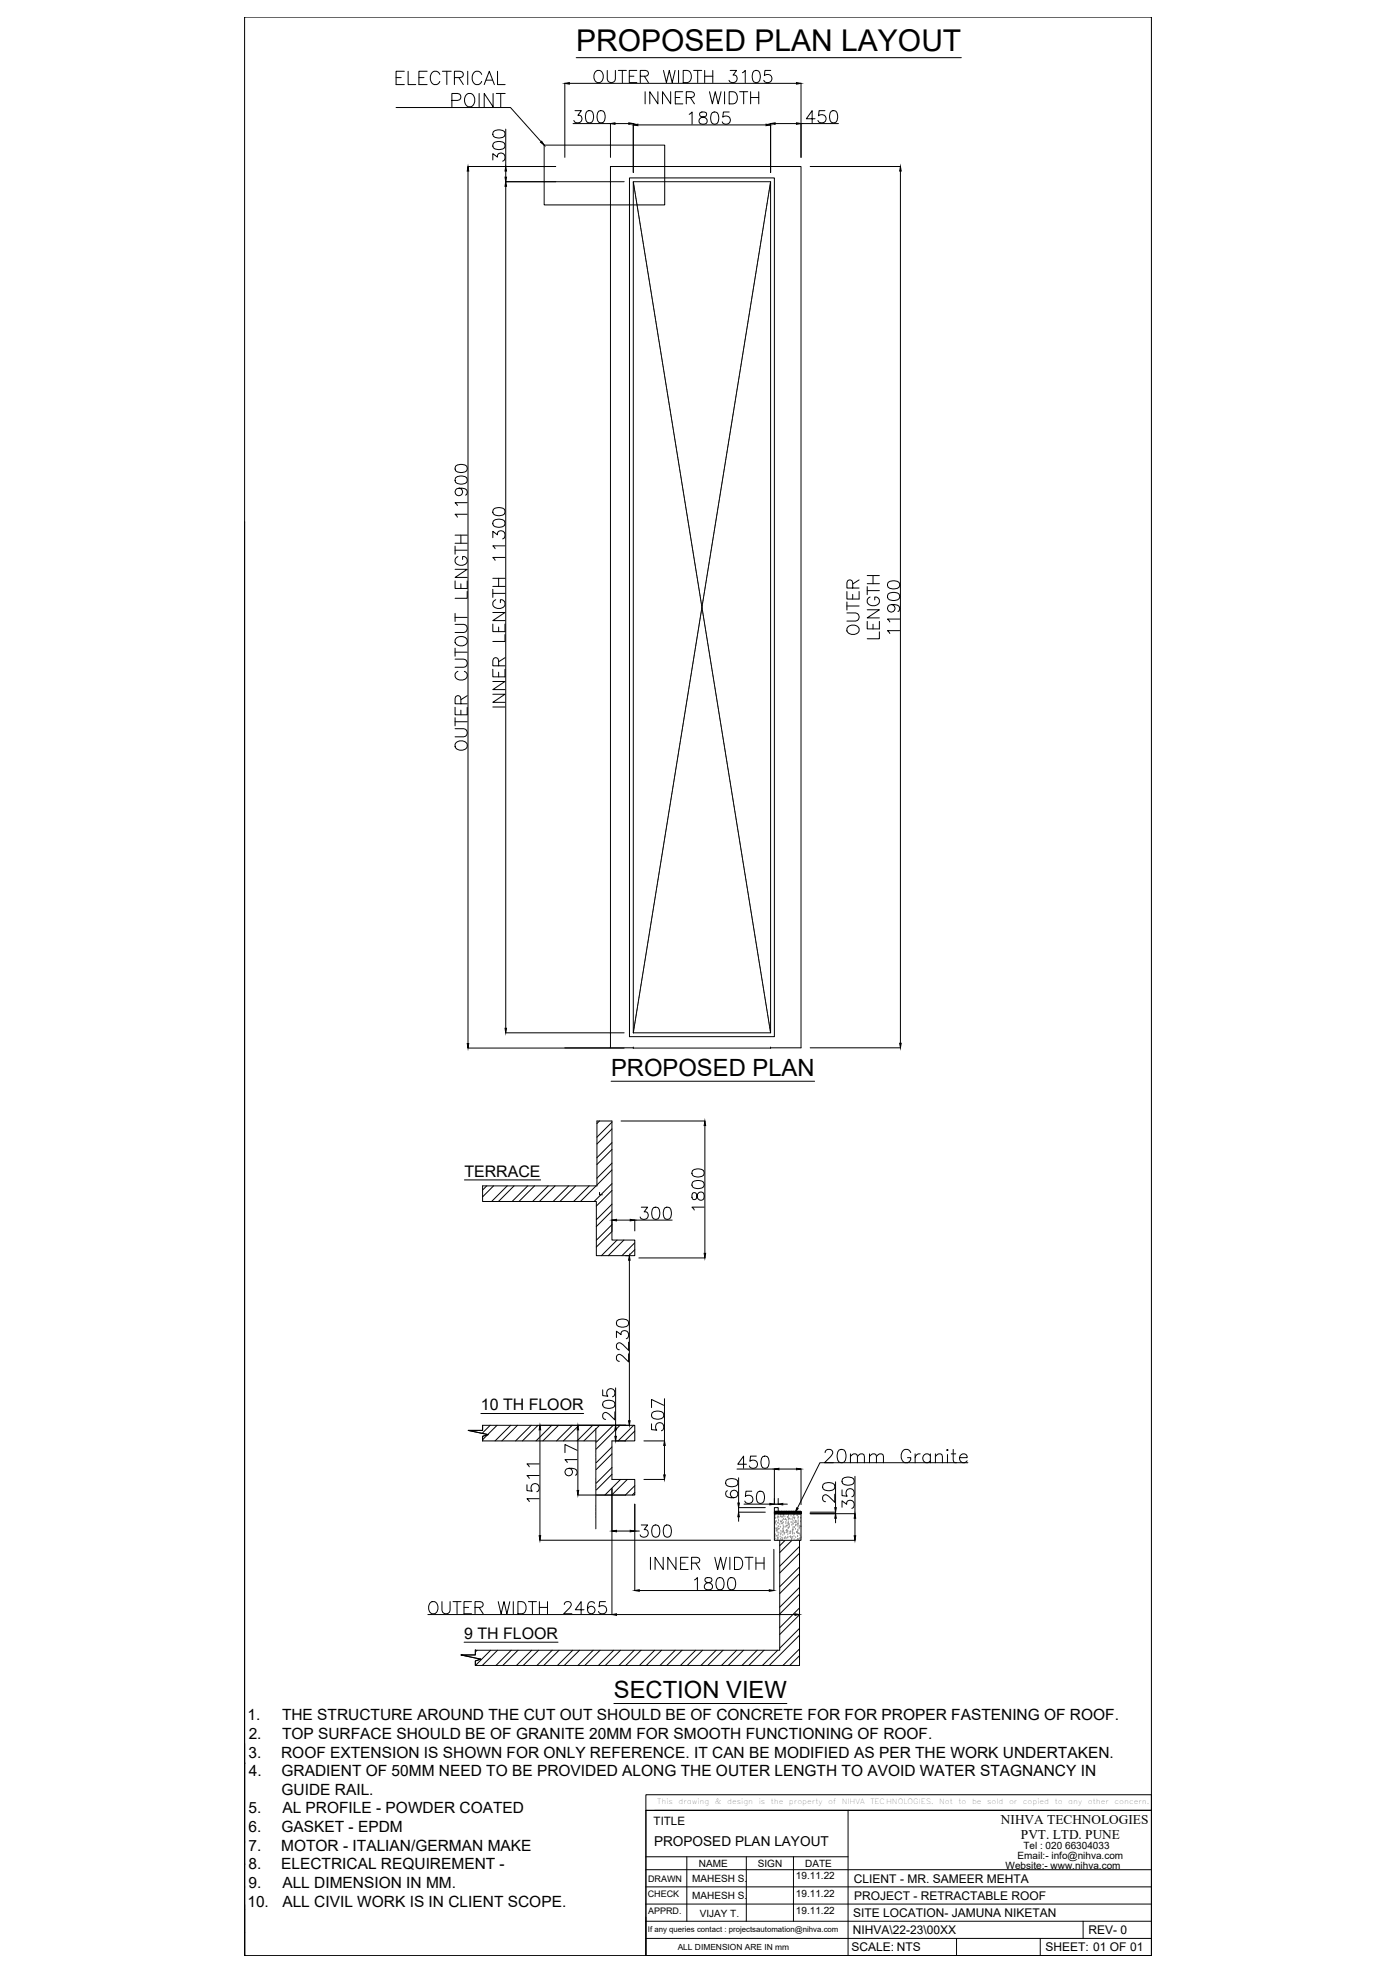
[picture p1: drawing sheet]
<svg xmlns="http://www.w3.org/2000/svg" width="420mm" height="594mm" viewBox="0 0 420 594" stroke-linecap="round" stroke-linejoin="round" font-family="sans-serif">
<defs><g id="words">
<text font-size="9" x="173.5" y="15.5">PROPOSED PLAN LAYOUT</text>
<text font-size="7.9" x="247.3" y="442">20mm Granite</text>
<g font-size="7.2">
<text x="184.1" y="324.2">PROPOSED PLAN</text>
<text x="184.9" y="511.7">SECTION VIEW</text>
</g>
<g font-size="4.8">
<text x="139.9" y="354.4">TERRACE</text>
<text x="144.8" y="424.8">10 TH FLOOR</text>
<text x="139.8" y="493.7">9 TH FLOOR</text>
</g>
<g font-size="4.7">
<text x="74.5" y="518.2">1.</text>
<text x="84.9" y="518.2">THE STRUCTURE AROUND THE CUT OUT SHOULD BE OF CONCRETE FOR FOR PROPER FASTENING OF ROOF.</text>
<text x="74.9" y="523.8">2.</text>
<text x="84.9" y="523.8">TOP SURFACE SHOULD BE OF GRANITE 20MM FOR SMOOTH FUNCTIONING OF ROOF.</text>
<text x="74.8" y="529.5">3.</text>
<text x="84.7" y="529.5">ROOF EXTENSION IS SHOWN FOR ONLY REFERENCE. IT CAN BE MODIFIED AS PER THE WORK UNDERTAKEN.</text>
<text x="75" y="535.1">4.</text>
<text x="84.8" y="535.1">GRADIENT OF 50MM NEED TO BE PROVIDED ALONG THE OUTER LENGTH TO AVOID WATER STAGNANCY IN</text>
<text x="84.8" y="540.7">GUIDE RAIL.</text>
<text x="74.8" y="546.3">5.</text>
<text x="74.9" y="551.9">6.</text>
<text x="84.8" y="551.9">GASKET - EPDM</text>
<text x="85" y="546.3">AL PROFILE - POWDER COATED</text>
<text x="74.8" y="557.6">7.</text>
<text x="84.7" y="557.6">MOTOR - ITALIAN/GERMAN MAKE</text>
<text x="74.8" y="563.2">8.</text>
<text x="84.7" y="563.2">ELECTRICAL REQUIREMENT -</text>
<text x="74.8" y="568.8">9.</text>
<text x="85" y="568.8">ALL DIMENSION IN MM.</text>
<text x="74.5" y="574.4">10.</text>
<text x="85" y="574.4">ALL CIVIL WORK IS IN CLIENT SCOPE.</text>
</g>
<text font-size="4.1" x="197" y="556.1">PROPOSED PLAN LAYOUT</text>
<g font-size="4">
<text x="301.5" y="549.6">NIHVA TECHNOLOGIES</text>
<text x="307.5" y="554.1">PVT. LTD. PUNE</text>
</g>
<g font-size="3.6">
<text x="257.2" y="567.1">CLIENT - MR. SAMEER MEHTA</text>
<text x="257.3" y="572.3">PROJECT - RETRACTABLE ROOF</text>
<text x="257" y="577.5">SITE LOCATION- JAMUNA NIKETAN</text>
<text x="256.4" y="587.8">SCALE: NTS</text>
<text x="256.8" y="582.6">NIHVA\22-23\00XX</text>
<text x="314.9" y="587.8">SHEET: 01 OF 01</text>
<text x="327.9" y="582.6">REV- 0</text>
</g>
<text font-size="3.5" x="196.9" y="549.8">TITLE</text>
<g font-size="3">
<text x="308.2" y="557.1">Tel : 020 66304033</text>
<text x="210.5" y="562.5">NAME</text>
<text x="228.2" y="562.5">SIGN</text>
<text x="242.5" y="562.5">DATE</text>
<text x="302.9" y="562.9">Website:- www.nihva.com</text>
<text x="306.5" y="560.1">Email:- info@nihva.com</text>
<text x="208.5" y="566.8">MAHESH S.</text>
<text x="239.7" y="566.2">19.11.22</text>
<text x="208.5" y="572">MAHESH S.</text>
<text x="239.7" y="571.4">19.11.22</text>
<text x="210.7" y="577.4">VIJAY T.</text>
<text x="239.7" y="576.5">19.11.22</text>
</g>
<g font-size="2.7">
<text x="195.2" y="567">DRAWN</text>
<text x="195.1" y="571.5">CHECK</text>
<text x="195.2" y="576.7">APPRD.</text>
</g>
<text font-size="2.5" x="204.1" y="587.4">ALL DIMENSION ARE IN mm</text>
<text font-size="2.4" x="195.1" y="582.1">If any queries contact : projectsautomation@nihva.com</text>
<g font-size="2.2">
<text x="198" y="543.6">This</text>
<text x="204.3" y="543.6">drawing</text>
<text x="215.3" y="543.6">&amp;</text>
<text x="219" y="543.6">design</text>
<text x="228.5" y="543.6">is</text>
<text x="232.1" y="543.6">the</text>
<text x="237.6" y="543.6">property</text>
<text x="249.4" y="543.6">of</text>
<text x="253.5" y="543.6">NIHVA</text>
<text x="262.2" y="543.6">TECHNOLOGIES.</text>
<text x="282.9" y="543.6">Not</text>
<text x="288.7" y="543.6">to</text>
<text x="292.8" y="543.6">be</text>
<text x="297.3" y="543.6">sold</text>
<text x="303.9" y="543.6">or</text>
<text x="308.1" y="543.6">copied</text>
<text x="317.7" y="543.6">to</text>
<text x="321.7" y="543.6">any</text>
<text x="327.6" y="543.6">other</text>
<text x="335.7" y="543.6">concern.</text>
</g>
</g></defs>
<!-- layer: 0 -->
<g fill="none" stroke="#000" stroke-width=".3">
<path d="M73.7 5.2h273.1v583.9h-273.1zM119.3 32.4h34.5l9.2 10.3M119.3 23.4h1.5M121.8 21.5h-2.5v4h2.5M122.9 21.5v4h2.3M126.2 23.4h1.5M128.7 21.5h-2.5v4h2.5M132.5 22.4a1.47 1.47 0 0 0-1.7-.9 1.47 1.47 0 0 0-1.2 1.5 1.75 1.75 0 0 0 .4 1.9 1.75 1.75 0 0 0 1.9 .4l.6-.8M133.2 21.5h2.7M134.6 21.5v4M136.1 30.3h1.7a1.05 1.05 0 0 0 1-1.1 1.05 1.05 0 0 0-1-1h-1.7v4M136.9 23.4l2.3-.2a.92 .92 0 0 0 0-1.5l-2.3-.2v4"/>
<path d="M138.2 23.4l1.3 2.1M140.7 28.3a1.53 1.53 0 0 1 2.3 1.4 1.76 1.76 0 0 1-.4 1.9 1.76 1.76 0 0 1-1.9 .4 2.44 2.44 0 0 1 0-3.7zM140.9 21.5v4M144.3 28.2v4M145.1 22.4a1.47 1.47 0 0 0-1.7-.9 1.47 1.47 0 0 0-1.2 1.5 1.75 1.75 0 0 0 .4 1.9 1.75 1.75 0 0 0 1.9 .4l.6-.8M145.8 25.5l1.6-4 1.5 4M146.4 24.1h1.9M148.5 28.2v4l-2.7-4v4M148.6 39.7a2.81 2.81 0 0 1 3.3 0 1.19 1.19 0 0 1-.5 1.7 3.1 3.1 0 0 1-2.8-.4l-.2-.5zM149.5 28.2h2.6M149.8 21.5v4h2.3M150.8 28.2v4"/>
<path d="M152.3 38.9v11.3M170.1 25.1v22.3M171.5 25.1h68.4M172.6 37.2h11.3v10.2M173.2 33.3h1.9l-1 1.4a1.18 1.18 0 0 1 1.2 1.4 1.18 1.18 0 0 1-1.6 .9l-.5-.2-.4-.5M176.8 33.5a1.2 1.2 0 0 1 1.8 .5 2.99 2.99 0 0 1-.4 2.8 1.2 1.2 0 0 1-1.7-.5 3.1 3.1 0 0 1 .3-2.8zM179.2 21.7a1.35 1.35 0 0 1 1.6-.4 1.35 1.35 0 0 1 .9 1.3 1.61 1.61 0 0 1-.4 1.8 1.61 1.61 0 0 1-1.7 .3 2.27 2.27 0 0 1-.4-3zM180.3 33.5a1.2 1.2 0 0 1 1.8 .5 2.99 2.99 0 0 1-.4 2.8 1.2 1.2 0 0 1-1.7-.5 3.1 3.1 0 0 1 .3-2.8zM182.9 21.2v2.6a1.23 1.23 0 0 0 1.2 1.1 1.23 1.23 0 0 0 1.2-1.1v-2.6M185.2 37.2h4.2M186.2 21.2h2.5M187.4 21.2v3.7"/>
<path d="M189.5 23h1.4M190.7 37.2v14.8M191.8 21.2h-2.3v3.7h2.3M192.1 37.6h38.6M192.8 23l2.1-.2a.85 .85 0 0 0 0-1.4l-2.1-.2v3.7M194.1 23l1.2 1.9M194.3 27.6v3.7M198.2 27.6v3.7l-2.5-3.7v3.7M199.8 21.2l.9 3.7 .9-3.7 .9 3.7 .8-3.7M202 27.6v3.7l-2.5-3.7v3.7M203.4 29.4h1.4M204.4 21.2v3.7"/>
<path d="M205.7 27.6h-2.3v3.7h2.3M205.8 21.2h1.2a1.96 1.96 0 0 1 1.3 1.9 1.96 1.96 0 0 1-1.3 1.8h-1.2zM206.7 29.4l2.1-.2a.85 .85 0 0 0 0-1.4l-2.1-.2v3.7M207.6 34.4l.8-.7v3.7M207.9 29.4l1.2 1.9M208.9 21.2h2.5M210.1 21.2v3.7M210.9 33.9a.73 .73 0 0 0 .3 1.2 1.52 1.52 0 0 1 1.8 1.6 1.28 1.28 0 0 1-1.4 .7 1.28 1.28 0 0 1-1.1-1.2 1.67 1.67 0 0 1 1.8-1.1 .74 .74 0 0 0 .3-1.2l-.5-.2zM212.2 23h2.5M212.2 21.2v3.7M213.7 27.6l.9 3.7 .8-3.7 .9 3.7 .9-3.7M214.6 33.9a1.18 1.18 0 0 1 1.7 .5 2.99 2.99 0 0 1-.3 2.8 1.19 1.19 0 0 1-1.8-.5 3.1 3.1 0 0 1 .4-2.8z"/>
<path d="M214.7 21.2v3.7M218.2 27.6v3.7M219.6 27.6h1.2a1.95 1.95 0 0 1 1.3 1.9 1.95 1.95 0 0 1-1.3 1.8h-1.2zM219.6 33.7h-1.7l-.2 1.6a1.3 1.3 0 0 1 2 0 1.3 1.3 0 0 1-.3 1.9 1.3 1.3 0 0 1-1.9-.5M219.9 21.2h1.9l-1 1.4a1.18 1.18 0 0 1 1.2 1.4 1.18 1.18 0 0 1-1.6 .9l-.5-.2-.3-.5M222.8 27.6h2.4M223.6 21.9l.9-.7v3.7M224 27.6v3.7M226.1 29.4h2.4M226.1 27.6v3.7M227.1 21.4a1.18 1.18 0 0 1 1.7 .5 2.99 2.99 0 0 1-.3 2.8 1.19 1.19 0 0 1-1.8-.5 3.1 3.1 0 0 1 .4-2.8zM228.5 27.6v3.7"/>
<path d="M232.1 37.2v14.8M232.1 21.2h-1.7l-.2 1.6a1.3 1.3 0 0 1 2 0 1.3 1.3 0 0 1-.3 1.9 1.3 1.3 0 0 1-1.9-.5M233.5 37.2h6.4M241.3 37.2h11.2M241.3 25.1v22.3M245.5 35.8h-2.6l1.7-2.5v3.7M248.5 33.3h-1.8l-.2 1.6a1.3 1.3 0 0 1 2 0 1.3 1.3 0 0 1-.2 1.9 1.3 1.3 0 0 1-1.9-.5M250.4 33.5a1.2 1.2 0 0 1 1.7 .5 2.99 2.99 0 0 1-.3 2.8 1.2 1.2 0 0 1-1.8-.5 3.1 3.1 0 0 1 .4-2.8zM140.9 50.2h26.5M141 51.5v262.9M148.4 48.2v-1.9l1.4 1a1.18 1.18 0 0 1 1.4-1.2 1.18 1.18 0 0 1 .9 1.6l-.2 .5-.5 .4M148.6 43.1a2.81 2.81 0 0 1 3.3 0 1.19 1.19 0 0 1-.5 1.8 3.1 3.1 0 0 1-2.8-.4l-.2-.5z"/>
<path d="M152.3 54.7h35.7M152.3 51.5v1.9M152.3 56.1v253.7M163.9 43.7h36.3v18h-36.3zM189.6 53.6h43.6v258.7h-43.6zM190.7 54.7h41.4v256.4h-41.4zM244 50.2h27.2M271.2 51.5v262.8M73.7 157.4h.1M73.7 157.4v431.7M137.2 143.9a2.87 2.87 0 0 1 3.4 0 1.2 1.2 0 0 1-.6 1.8 2.99 2.99 0 0 1-2.8-.4l-.1-.5zM137.2 140.4a2.87 2.87 0 0 1 3.4 0 1.2 1.2 0 0 1-.6 1.8 2.99 2.99 0 0 1-2.8-.4l-.1-.5z"/>
<path d="M138.3 147.1a1.14 1.14 0 0 1 1 1.5 1.14 1.14 0 0 1-1.8 .5 1.14 1.14 0 0 1 .1-1.9 3.3 3.3 0 0 1 3 .4 1.09 1.09 0 0 1-.4 1.6M140.7 154.9h-3.6l.7 .9M140.7 151.4h-3.6l.7 .9M148.6 156.9a2.85 2.85 0 0 1 3.3 0 1.18 1.18 0 0 1-.5 1.8 2.99 2.99 0 0 1-2.8-.4l-.2-.5zM148.6 153.4a2.85 2.85 0 0 1 3.3 0 1.18 1.18 0 0 1-.5 1.8 2.99 2.99 0 0 1-2.8-.4l-.2-.5zM137.1 175v2.3h3.6v-2.3M137.1 171.5h3.6l-3.6 2.5h3.6M137.1 164.5v2.5M137.1 165.8h3.6M137.1 163.7h3.6M137.1 161.2h3.6M137.9 167.7a1.35 1.35 0 0 0-.8 1.5 1.35 1.35 0 0 0 1.4 1.1 1.61 1.61 0 0 0 1.7-.4 1.61 1.61 0 0 0 .4-1.7l-.7-.5h-.6v.8"/>
<path d="M138.8 161.2v2.5M138.8 175.9v1.4M140.7 178.1v2.1h-3.6M148.4 162v-1.9l1.4 1a1.18 1.18 0 0 1 1.4-1.2 1.18 1.18 0 0 1 .9 1.6l-.2 .5-.5 .3M148.4 178.8h3.7M148.4 177.5v2.5M148.4 176.7h3.7M148.4 174.2h3.7M150.2 174.2v2.5M152.1 167.9h-3.7l.7 .9M152.1 164.4h-3.7l.7 .9M255.1 178.2v2.3h3.7v-2.3"/>
<path d="M256.8 177.2l-.1-2.1a.85 .85 0 0 0-1.4 0l-.2 2.1h3.7M256.8 179.1v1.4M258.8 174.7l-2 1.2M261.2 177.9h3.7M261.2 176.7v2.5M261.2 175.8h3.7M261.2 173.4h3.7M262.1 179.9a1.35 1.35 0 0 0-.9 1.5 1.35 1.35 0 0 0 1.4 1.1 1.61 1.61 0 0 0 1.7-.4 1.61 1.61 0 0 0 .4-1.7l-.7-.5h-.5v.8M262.9 173.4v2.4M267.5 179a2.85 2.85 0 0 1 3.3 0 1.18 1.18 0 0 1-.5 1.7 2.99 2.99 0 0 1-2.8-.3l-.2-.5zM267.5 175.5a2.85 2.85 0 0 1 3.3 0 1.18 1.18 0 0 1-.5 1.7 2.99 2.99 0 0 1-2.8-.3l-.2-.5zM137.1 198.6h2.6a1.23 1.23 0 0 1 1 1.2 1.23 1.23 0 0 1-1 1.2h-2.6"/>
<path d="M137.1 188.1h2.6a1.23 1.23 0 0 1 1 1.2 1.23 1.23 0 0 1-1 1.2h-2.6M137.1 184.8v2.4M137.1 195.3v2.4M137.1 196.5h3.6M137.1 186h3.6M137.2 192.5a2.13 2.13 0 0 1 3.5 .3 1.91 1.91 0 0 1-1.3 1.8 1.91 1.91 0 0 1-2.2-.7l-.1-.4zM148.4 188v2.3h3.7v-2.3M148.4 184.5h3.7l-3.7 2.5h3.7M149.3 180.7a1.35 1.35 0 0 0-.9 1.5 1.35 1.35 0 0 0 1.4 1.1 1.61 1.61 0 0 0 1.8-.3 1.61 1.61 0 0 0 .3-1.8l-.7-.5h-.5v.9M150.2 188.9v1.4M152.1 191.2v2h-3.7M152.1 198.1l-1.9 1.3"/>
<path d="M255.1 184.7h2.6a1.23 1.23 0 0 1 1.1 1.2 1.23 1.23 0 0 1-1.1 1.2h-2.6M255.1 182.6h3.7M255.1 181.3v2.5M255.3 189a2.13 2.13 0 0 1 3.5 .4 1.92 1.92 0 0 1-1.4 1.8 1.92 1.92 0 0 1-2.1-.8l-.2-.3zM261.2 187.2v2.3h3.7v-2.3M261.2 183.7h3.7l-3.7 2.4h3.7M262.9 188.1v1.4M264.9 190.3v2.1h-3.7M268.5 182.1a1.14 1.14 0 0 1 1 1.6 1.14 1.14 0 0 1-1.8 .4 1.14 1.14 0 0 1 .1-1.8 3.3 3.3 0 0 1 3 .4 1.07 1.07 0 0 1-.4 1.5M271 190h-3.7l.7 .9M271 186.5h-3.7l.7 .9M137.1 219.5h2.6a1.23 1.23 0 0 1 1 1.2 1.23 1.23 0 0 1-1 1.3h-2.6"/>
<path d="M137.1 213.1v2.2h3.6v-2.2M137.1 217.4h3.6M137.1 216.2v2.5M137.9 202.2a1.35 1.35 0 0 0-.8 1.6 1.35 1.35 0 0 0 1.4 1.1 1.61 1.61 0 0 0 1.7-.4 1.61 1.61 0 0 0 .4-1.7l-.7-.6M138.8 212l-.2-2.1a.85 .85 0 0 0-1.4 0l-.1 2.1h3.6M138.8 213.9v1.4M140.7 209.6l-1.9 1.2M148.4 209.1h3.7l-3.7 2.5h3.7M148.4 205.3h3.7l-3.7 2.4h3.7M148.4 201.6v2.3h3.7v-2.3M148.4 213h3.7M150.2 200.6l-.2-2.1a.85 .85 0 0 0-1.4 0l-.2 2.1h3.7"/>
<path d="M150.2 202.5v1.4M137.2 223.9a2.13 2.13 0 0 1 3.5 .3 1.91 1.91 0 0 1-1.3 1.8 1.91 1.91 0 0 1-2.2-.7l-.1-.4zM140.9 315.7h47.1M152.3 311.1h35.7M170.1 315.7h20.6M183.9 315.7v-265.5h57.4v265.5h-9.2M190.7 315.7h.1M190.7 315.7h41.4M232.1 315.7h.1M244 315.7h27.2M180.6 337.7l-.8 .8M184.1 325.7h61.2"/>
<path d="M184.3 338.1l-4.5 4.5M187.1 337.7h25.2M212.3 339.1v38.5M139.9 355.5h22.9M145.4 357.3h34.4v-19.6h4.5v35.9h6.9v4.7h-11.6v-16.3h-34.2zM146.6 357.3l-1.2 1.2M148.7 357.3l-3.3 3.3M152.8 357.3l-4.7 4.7M154.8 357.3l-4.7 4.7M158.9 357.3l-4.7 4.7M161 357.3l-4.7 4.7M165.1 357.3l-4.7 4.7"/>
<path d="M167.2 357.3l-4.7 4.7M171.3 357.3l-4.7 4.7M173.3 357.3l-4.6 4.7M177.5 357.3l-4.7 4.7M179.5 357.3l-4.7 4.7M180.6 359.2v.7h.8M184.3 344.2l-4.5 4.6M184.3 350.4l-4.5 4.5M184.3 356.6l-5.4 5.4M184.3 340.1l-4.5 4.5M184.3 346.3l-4.5 4.5M184.3 352.5l-4.5 4.5"/>
<path d="M184.3 358.6l-4.7 4.7M208.6 359.5a1.36 1.36 0 0 0 .3 1.9h.4a2 2 0 0 0 .9-1.8 1.02 1.02 0 0 1 1-.5 1.02 1.02 0 0 1 .9 .9v.7a1.05 1.05 0 0 1-1.2 .9 1.05 1.05 0 0 1-.9-1.1l-.2-.7a.73 .73 0 0 0-1.2-.3zM208.6 356.1a2.85 2.85 0 0 1 3.3 0 1.18 1.18 0 0 1-.5 1.8 2.99 2.99 0 0 1-2.8-.4l-.2-.5zM208.6 352.7a2.85 2.85 0 0 1 3.3 0 1.18 1.18 0 0 1-.5 1.7 2.99 2.99 0 0 1-2.8-.3l-.2-.6zM184.3 367.5v3.3M184.3 362.8l-4.7 4.7M184.3 368.9l-4.7 4.7M184.3 364.8l-4.7 4.7M184.3 371l-4.7 4.7M185.7 367.6h4.1M185.8 373.6l-4.7 4.7M187.9 373.6l-4.7 4.7"/>
<path d="M188.4 378.3h1.1M189.6 379.7v48.3M191.2 367.5v3.3M191.2 374.4l-3.9 3.9M191.2 376.5l-1.8 1.8M191.2 367.6h11.2M192.4 379h19.9M193.1 363.7h2l-1.1 1.4a1.18 1.18 0 0 1 1.3 1.3 1.18 1.18 0 0 1-1.6 .9l-.6-.1-.3-.6M196.8 363.8a1.2 1.2 0 0 1 1.8 .6 3.1 3.1 0 0 1-.4 2.8 1.2 1.2 0 0 1-1.7-.6 3.1 3.1 0 0 1 .3-2.8zM200.3 363.8a1.2 1.2 0 0 1 1.7 .6 3.1 3.1 0 0 1-.3 2.8 1.2 1.2 0 0 1-1.7-.6 2.99 2.99 0 0 1 .3-2.8zM212.1 363.7h-3.7l.7 .8M185.8 397.9a2.85 2.85 0 0 1 3.3 0 1.18 1.18 0 0 1-.5 1.7 2.99 2.99 0 0 1-2.8-.3l-.1-.5z"/>
<path d="M181.5 418.7v1.7l1.6 .2a1.3 1.3 0 0 1 0-1.9 1.3 1.3 0 0 1 1.9 .2 1.3 1.3 0 0 1-.5 1.9M185.4 418.1v11.3M185.7 403v-2l1.4 1.1a1.17 1.17 0 0 1 1.3-1.3 1.17 1.17 0 0 1 .9 1.6l-.2 .6-.5 .3M189.3 407.8v2.5l-1.7-1.8a1.1 1.1 0 0 0-1.8-.1l-.1 1 .3 .5 .5 .2M189.3 404.4v2.4l-1.7-1.7a1.1 1.1 0 0 0-1.8-.2l-.1 1 .3 .5 .5 .2M144.8 425.8h31M147.6 429.4l-2.2 2.3M149.7 429.4l-4.3 4.3M153.8 429.4l-4.7 4.7M155.9 429.4l-4.7 4.7M160 429.4l-4.7 4.7M162 429.4l-4.6 4.7"/>
<path d="M162.6 429.4h26.9M162.6 430.8v31.8M166.2 429.4l-4.7 4.7M168.2 429.4l-4.7 4.7M172.3 429.4l-4.7 4.7M173.8 439.7h-3.6l.7 .9M173.8 436.9l-3.6-1.7v2.4M174.1 430.8v18.2M174.4 429.4l-4.7 4.7M178.5 429.4l-4.7 4.7M179.6 434.1h-34.2v-1.4l1.6-.5-6-1.3h4.4v-1.5h45.8v4.7h-6.9v11.6h6.9v4.7h-11.6M180.6 429.4l-4.7 4.7"/>
<path d="M181.7 422.4a2.82 2.82 0 0 1 3.3 0 1.2 1.2 0 0 1-.5 1.7 3.1 3.1 0 0 1-2.8-.3l-.2-.6zM184.3 435.9l-4.7 4.7M184.3 438l-4.7 4.7M184.7 429.4l-5.1 5.1M185.2 425.3v2.5l-1.8-1.8a1.11 1.11 0 0 0-1.7-.1l-.2 1 .4 .5 .5 .2M185.4 434.1h3M185.4 430.8v1.9M186.7 429.4l-7.1 7.1M190.9 429.4l-4.7 4.7M191.2 431.1l-3 3M196.2 428.9v1.8l1.6 .2a1.29 1.29 0 0 1 0-2 1.29 1.29 0 0 1 1.9 .2 1.29 1.29 0 0 1-.5 1.9M196.4 425.6a2.85 2.85 0 0 1 3.3 0 1.18 1.18 0 0 1-.5 1.8 2.99 2.99 0 0 1-2.8-.4l-.2-.5z"/>
<path d="M199.9 423.4l-3.7-1.8v2.4M200.1 421.4l.1 12.7h-6.3M200.1 435.4v8.9M227.8 438.7h-1.8l-.1 1.5a1.3 1.3 0 0 1 1.9 0 1.3 1.3 0 0 1-.2 1.9 1.3 1.3 0 0 1-1.9-.5M229.7 438.8a1.2 1.2 0 0 1 1.8 .6 2.99 2.99 0 0 1-.4 2.8 1.2 1.2 0 0 1-1.7-.6 3.1 3.1 0 0 1 .3-2.8zM158.7 447.3v1.7l1.6 .2a1.3 1.3 0 0 1 0-1.9 1.3 1.3 0 0 1 1.9 .2 1.3 1.3 0 0 1-.5 1.9M162.4 451.5h-3.7l.7 .9M162.4 444.5h-3.7l.7 .9M162.4 441h-3.7l.7 .9M171.4 442.3a1.14 1.14 0 0 1 1 1.6 1.14 1.14 0 0 1-1.8 .4 1.14 1.14 0 0 1 .1-1.8 3.3 3.3 0 0 1 3 .4 1.07 1.07 0 0 1-.4 1.5M174 450.4h14.4M184.3 448.4v38h-55.4"/>
<path d="M184.3 442.1l-4.7 4.7M184.3 444.2l-4.7 4.7M186.9 445.7l-4.7 4.7M188.9 445.7l-4.7 4.7M191.2 453.1v26.1M191.2 447.6l-2.8 2.8M191.2 449.6l-.8 .8M193.1 459.4h2l-1.1 1.4a1.18 1.18 0 0 1 1.3 1.4 1.18 1.18 0 0 1-1.6 .9l-.6-.2-.3-.5M193.9 445.7h6.3M196.8 459.6a1.18 1.18 0 0 1 1.8 .5 3.1 3.1 0 0 1-.4 2.8 1.19 1.19 0 0 1-1.7-.5 3.1 3.1 0 0 1 .3-2.8zM200.3 459.6a1.19 1.19 0 0 1 1.7 .5 3.1 3.1 0 0 1-.3 2.8 1.18 1.18 0 0 1-1.7-.5 2.99 2.99 0 0 1 .3-2.8zM218.7 446a2.82 2.82 0 0 1 3.4 0 1.2 1.2 0 0 1-.6 1.7 3.1 3.1 0 0 1-2.8-.3l-.1-.6z"/>
<path d="M219.1 449.1a1.09 1.09 0 0 0-.4 1.6 2.82 2.82 0 0 0 3.4 0 1.14 1.14 0 0 0-.6-1.7 1.14 1.14 0 0 0-1.5 .8 1.14 1.14 0 0 0 1 1.4M222 442.6h11.2M222.5 445.2v7.6M222.5 456.9v1.4M224.1 453.1h7.8M224.8 441.1h-2.6l1.8-2.4v3.6M226.4 449.2h-1.7l-.2 1.6a1.29 1.29 0 0 1 2 0 1.29 1.29 0 0 1-.3 1.9 1.29 1.29 0 0 1-1.9-.5M228.3 449.4a1.17 1.17 0 0 1 1.8 .5 2.99 2.99 0 0 1-.4 2.8 1.17 1.17 0 0 1-1.7-.5 2.99 2.99 0 0 1 .3-2.8zM230.5 454.2h-8l-.1 1.4h8.1M233.2 454.2h1.2v1.8h6.9v8h-8.1zM233.2 456h1.2M233.2 442.5v10.6h1.2v-1.7"/>
<path d="M233.2 455.9h.1M233.3 455.7h.1M233.3 455.6h-.1M233.3 455.9h.1M233.3 455.6h.1M233.3 455.8h-.1M233.3 455.8h.1M233.3 456h.1M233.3 455.7l-.1 .1M233.3 455.7h-.1M233.4 455.6h.1M233.4 455.8h-.1"/>
<path d="M233.4 455.8h.1M233.4 456h-.1M233.4 455.7h.1M233.4 455.6l-.1 .1M233.4 455.9h.1M233.4 456h.1M233.5 455.6l-.2 .2M233.5 455.6h.1M233.5 455.8h.1M233.5 455.6h-.2M233.5 455.7h.1M233.5 456h.1"/>
<path d="M233.5 455.9l-.1 .1M233.5 455.9h.1M233.5 455.6v.1M233.6 455.8h.1M233.6 456h.1M233.6 455.7h.1M233.6 455.9h.1M233.6 455.6h.1M233.7 455.6h.1M233.7 455.9h.1M233.7 455.6l-.5 .4M233.7 456h.1"/>
<path d="M233.7 455.7h.1M233.7 455.8h.1M233.8 455.7h.1M233.8 455.9h.1M233.8 455.6l-.5 .4M233.8 455.8h.1M233.8 455.6h.1M233.8 455.8l-.1 .1M233.8 456h.1M233.8 455.7v.1M233.9 455.6h.1M233.9 455.6l-.4 .4"/>
<path d="M233.9 455.8l-.1 .1M233.9 455.8h.1M233.9 456h.1M233.9 455.7h.1M233.9 456h-.1M233.9 455.9h.1M233.9 455.8v.1M234 455.9h.1M234 455.7h.1M234 455.6l-.1 .1M234 455.6h.1M234 455.8h.1"/>
<path d="M234 456h.1M234 455.6l-.5 .4M234.1 455.6h.1M234.1 455.8h.1M234.1 456h.1M234.1 455.7h.1M234.1 455.6l-.1 .1M234.1 455.9h.1M234.1 455.6l-.5 .4M234.2 455.7h.1M234.2 455.9l-.1 .1M234.2 455.9h.1"/>
<path d="M234.2 455.6h.1M234.2 455.6l-.4 .4M234.2 456h.1M234.2 455.9v.1M234.3 455.9h.1M234.3 455.6h.1M234.3 455.8h.1M234.3 455.7h.1M234.3 455.6l-.4 .4M234.4 455.7h.1M234.4 455.9l-.1 .1M234.4 455.6h.1"/>
<path d="M234.4 455.9h.1M234.4 455.6h6.9v.4h-6.9zM234.4 455.8h.1M234.4 456h.1M234.4 455.6l-.4 .4M234.5 455.6h.1M234.5 455.8l-.3 .2M234.5 455.6h6.7v.3h-6.7zM234.5 455.8h.1M234.5 456h.1M234.5 455.7h.1M234.5 455.9h.1"/>
<path d="M234.5 455.6l-.1 .1M234.5 455.8v.1M234.5 455.6l-.5 .4M234.5 455.7v.1M234.6 455.7h.1M234.6 455.9h.1M234.6 455.6h.1M234.6 455.6l-.4 .4M234.6 455.8h.1M234.6 456h.1M234.6 456h-.1M234.6 442.6h5.3"/>
<path d="M234.6 455.6l-.1 .2M234.6 455.8v.1M234.7 456h.1M234.7 455.8h.1M234.7 455.7h.1M234.7 455.9h.1M234.7 455.6l-.1 .1M234.7 455.6h.1M234.8 455.9h.1M234.8 455.6h.1M234.8 455.8h.1M234.8 455.7h.1"/>
<path d="M234.8 455.6v.1M234.8 455.6l-.5 .4M234.8 455.8v.1M234.9 456h.1M234.9 455.7h.1M234.9 455.9h.1M234.9 455.6h.1M234.9 455.8h.1M234.9 455.6l-.4 .4M234.9 455.9v.1M235 455.9h.1M235 455.6h.1"/>
<path d="M235 455.8h.1M235 456h.1M235 455.7h.1M235 455.6l-.4 .4M235.1 455.6h.1M235.1 455.8h.1M235.1 455.9h.1M235.1 455.7h.1M235.1 456h.1M235.2 455.7h.1M235.2 455.9h.1M235.2 455.6l-.5 .4"/>
<path d="M235.2 455.6h.1M235.2 456h.1M235.2 455.8h.1M235.2 455.8v.1M235.3 455.8h.1M235.3 455.7h.1M235.3 455.9h.1M235.3 455.6h.1M235.3 455.6l-.4 .3M235.3 456h.1M235.4 455.7h.1M235.4 455.9h-.1"/>
<path d="M235.4 455.6h.1M235.4 455.9h.1M235.4 455.8l-.1 .1M235.4 455.8h.1M235.4 455.6l-.5 .4M235.4 456h.1M235.4 455.7l-.4 .3M235.4 455.6v.1M235.5 456h.1M235.5 455.7h.1M235.5 455.6h-.1M235.5 455.9h.1"/>
<path d="M235.5 455.8h.1M235.5 455.6l-.1 .1M235.5 455.6h.1M235.5 455.7v.1M235.5 455.6v.1M235.6 455.6h.1M235.6 456h.1M235.6 455.7h.1M235.6 455.9h.1M235.6 455.6l-.5 .4M235.7 455.7h.1M235.7 456h.1"/>
<path d="M235.7 455.9l-.1 .1M235.7 455.9h.1M235.7 455.6l-.3 .3M235.7 455.6h.1M235.7 455.8h.1M235.7 455.6h-.1M235.8 455.6h.1M235.8 455.8h.1M235.8 453.1h1.3M235.8 455.9h.1M235.8 455.7h.1M235.8 455.6l-.5 .4"/>
<path d="M235.8 455.8v.1M235.8 456h.1M235.9 455.9l-.1 .1M235.9 455.7h.1M235.9 455.9h.1M235.9 455.6h.1M235.9 455.8h.1M235.9 456h.1M235.9 455.6l-.5 .4M235.9 455.9l-.2 .1M236 455.8h.1M236 455.6h.1"/>
<path d="M236 455.8l-.1 .1M236 455.7h.1M236 455.9h.1M236 455.6l-.1 .1M236 455.6l-.5 .4M236 456h.1M236.1 455.7h.1M236.1 456h-.2M236.1 455.9h.1M236.1 455.6h.1M236.1 456h.1M236.1 455.6l-.5 .4"/>
<path d="M236.1 455.8h.1M236.1 455.7l-.1 .1M236.1 455.6v.1M236.2 455.6h.1M236.2 455.7h.1M236.2 456h.1M236.2 455.6h-.1M236.2 455.9h.1M236.2 455.8h.1M236.2 455.6l-.1 .1M236.3 456h.1M236.3 455.7h.1"/>
<path d="M236.3 455.6l-.1 .1M236.3 455.9h.1M236.3 455.6h.1M236.3 455.6l-.4 .4M236.4 455.8h.1M236.4 456h.1M236.4 455.9l-.1 .1M236.4 455.9h.1M236.4 455.6l-.4 .3M236.4 455.6h.1M236.5 455.7h.1M236.5 455.6h-.1"/>
<path d="M236.5 455.6h.1M236.5 455.8h.1M236.5 455.9h.1M236.5 455.7l-.1 .1M236.5 455.6l-.4 .4M236.5 455.8v.1M236.6 455.8h.1M236.6 456h.1M236.6 455.7h.1M236.6 455.9h.1M236.7 455.6l-.6 .4M236.7 455.7h.1"/>
<path d="M236.7 455.9h.1M236.7 455.8h.1M236.7 455.6h.1M236.7 455.8l-.1 .1M236.7 455.6l-.4 .4M236.8 455.6h.1M236.8 456h.1M236.8 455.7h.1M236.8 456h-.1M236.8 455.9h.1M236.8 455.8l-.1 .1M236.8 455.8h.1"/>
<path d="M236.8 455.6l-.4 .4M236.8 455.9v.1M236.9 455.7h.1M236.9 455.9h.1M236.9 455.6l-.1 .1M236.9 455.6h.1M236.9 455.8h.1M236.9 456h.1M237 455.6h.1M237 455.8h.1M237 456h.1M237 455.7h.1"/>
<path d="M237 455.6l-.1 .1M237 455.6l-.5 .4M237 455.9h.1M237.1 455.7h.1M237.1 455.9h-.1M237.1 455.9h.1M237.1 455.8h.1M237.1 456h.1M237.1 455.9l-.1 .1M237.1 455.6l-.5 .4M237.1 455.6l-.3 .3M237.1 455.6h.1"/>
<path d="M237.2 455.8h.1M237.2 455.7h.1M237.2 456h.1M237.2 455.9h.1M237.2 455.6h.1M237.2 455.6h-.1M237.3 455.9h.1M237.3 455.6h.1M237.3 456h.1M237.3 455.7h.1M237.4 455.8h.1M237.4 455.6l-.5 .4"/>
<path d="M237.4 456h.1M237.4 455.7h.1M237.4 455.9h.1M237.4 455.6h.1M237.4 455.8l-.1 .1M237.5 455.6h.1M237.5 455.8h.1M237.5 456h.1M237.5 455.7h.1M237.5 455.9h.1M237.5 455.7l-.1 .1M237.5 455.6l-.4 .4"/>
<path d="M237.6 456h.1M237.6 455.7h.1M237.6 455.9h.1M237.6 455.6l-.1 .1M237.6 455.8h.1M237.6 455.6l-.5 .4M237.6 455.6h.1M237.7 455.8h.1M237.7 455.6h.1M237.7 456h.1M237.7 455.7h.1M237.7 455.9h.1"/>
<path d="M237.7 455.6l-.5 .4M237.8 455.7h.1M237.8 455.9h.1M237.8 455.6h.1M237.8 456h.1M237.8 455.9v.1M237.8 455.6l-.3 .4M237.9 455.6h.1M237.9 455.9h.1M237.9 455.8h.1M237.9 455.7h.1M237.9 456h.1"/>
<path d="M237.9 455.6l-.4 .4M238 456l.5-.4-.4 .4M238 455.7h.1M238 455.9h.1M238 455.6h.1M238 455.8h.1M238 456h.1M238 455.7l-.1 .1M238 455.6l-.4 .4M238.1 455.8h.1M238.1 456h.1M238.1 455.7h.1"/>
<path d="M238.1 455.6h.1M238.1 455.9h.1M238.1 455.8v.1M238.1 455.6l-.5 .4M238.2 455.7h.1M238.2 455.9h.1M238.2 455.6h.1M238.2 455.8h.1M238.2 455.6h-.1M238.2 456h.1M238.2 456h-.1M238.2 455.7l-.1 .1"/>
<path d="M238.3 455.6h.1M238.3 455.6l-.5 .4M238.3 455.8l-.1 .1M238.3 456h.1M238.3 455.7h.1M238.3 455.9h.1M238.3 455.6l-.1 .1M238.3 455.8h.1M238.3 455.6l-.4 .4M238.4 455.6h.1M238.4 455.9h.1M238.4 455.8h.1"/>
<path d="M238.4 455.7h.1M238.4 455.6v.1M238.5 456h.1M238.5 455.7h.1M238.5 455.9h.1M238.5 455.6h.1M238.5 455.8l-.1 .1M238.5 455.8h.1M238.6 455.9h.1M238.6 455.6h.1M238.6 455.8h.1M238.6 455.7h.1"/>
<path d="M238.6 456h.1M238.7 455.6h.1M238.7 455.8h.1M238.7 455.9h.1M238.7 455.7h.1M238.7 455.6l-.1 .1M238.7 455.6l-.5 .4M238.7 456h.1M238.7 455.7v.1M238.8 455.7h.1M238.8 455.6l-.5 .4M238.8 455.6h.1"/>
<path d="M238.8 455.9h.1M238.8 455.8h.1M238.8 456h.1M238.8 455.8v.1M238.9 455.8h.1M238.9 455.7h.1M238.9 455.9h.1M238.9 455.6h.1M238.9 455.6l-.5 .4M238.9 456h.1M238.9 456l.5-.4-.3 .4M239 455.7h.1"/>
<path d="M239 455.9h.1M239 455.6h.1M239 455.8l-.1 .1M239 455.8h.1M239 456h.1M239 455.6l-.5 .4M239 455.6v.1M239.1 455.8h.1M239.1 456h-.1M239.1 455.7h.1M239.1 456h.1M239.1 455.6l-.5 .4"/>
<path d="M239.1 455.9h.1M239.1 455.6h.1M239.2 455.9h.1M239.2 455.6l-.1 .1M239.2 455.6h.1M239.2 456h.1M239.2 455.7h.1M239.2 455.7h-.1M239.2 455.6l-.5 .4M239.2 455.8v.1M239.3 456h.1M239.3 455.7h.1"/>
<path d="M239.3 455.9l-.1 .1M239.3 455.9h.1M239.3 455.6l-.5 .4M239.3 455.6h.1M239.3 455.8h.1M239.4 455.6h.1M239.4 455.9h.1M239.4 455.8h.1M239.4 455.7h.1M239.4 456h.1M239.5 455.9h.1M239.5 455.7h.1"/>
<path d="M239.5 455.6h.1M239.5 455.8h.1M239.5 456h.1M239.5 455.9v.1M239.6 455.6h.1M239.6 455.8h.1M239.6 455.8l-.1 .1M239.6 455.7h.1M239.6 455.9h.1M239.6 455.6l-.5 .4M239.6 456h.1M239.7 455.9h.1"/>
<path d="M239.7 455.7h.1M239.7 455.6l-.1 .1M239.7 455.6h.1M239.7 455.8l-.1 .1M239.7 456h.1M239.7 455.7l-.1 .1M239.7 455.6l-.5 .4M239.7 455.6v.1M239.8 455.6h.1M239.8 455.9h.1M239.8 455.8h.1M239.8 455.7h.1"/>
<path d="M239.8 456h.1M239.8 455.6l-.4 .4M239.9 455.7h.1M239.9 456h.1M239.9 455.9h.1M239.9 455.6l-.1 .1M239.9 455.6h.1M239.9 455.6h-.1M240 455.6h.1M240 455.8h.1M240 456h.1M240 455.9l-.1 .1"/>
<path d="M240 455.9h.1M240 455.6l-.5 .4M240.1 455.7h.1M240.1 456h.1M240.1 455.9h.1M240.1 455.6l-.5 .4M240.1 455.6h.1M240.1 455.8h.1M240.2 456h.1M240.2 455.9h.1M240.2 455.7h-.1M240.2 455.7h.1"/>
<path d="M240.2 455.6l-.5 .4M240.2 455.9l-.1 .1M240.2 455.6h.1M240.2 455.8l-.1 .1M240.2 455.8h.1M240.3 455.7h.1M240.3 455.6h-.1M240.3 455.9h.1M240.3 455.6h.1M240.3 455.8h.1M240.3 455.8l-.1 .1M240.3 455.6l-.5 .4"/>
<path d="M240.4 455.6h.1M240.4 455.7h.1M240.4 456h.1M240.4 455.7l-.2 .1M240.4 455.9h.1M240.4 455.6l-.1 .1M240.4 455.6l-.4 .4M240.4 455.8l-.1 .1M240.4 455.8h.1M240.5 455.9h.1M240.5 455.7h.1M240.5 455.6l-.1 .1"/>
<path d="M240.5 455.6h.1M240.5 455.8h.1M240.5 456h.1M240.5 455.6h-.1M240.5 455.9l-.1 .1M240.6 455.8h.1M240.6 455.7h.1M240.6 456h.1M240.6 455.6l-.1 .1M240.6 455.6h.1M240.6 455.6l-.5 .4M240.6 455.9h.1"/>
<path d="M240.7 455.7h.1M240.7 455.9h.1M240.7 455.6h.1M240.7 456h.1M240.7 455.7l-.1 .1M240.7 455.9l-.1 .1M240.7 455.6l-.4 .4M240.8 455.8h.1M240.8 455.7h.1M240.8 456h.1M240.8 455.6h.1M240.8 455.9h.1"/>
<path d="M240.8 455.6l-.5 .4M240.9 455.9h.1M240.9 455.6l-.4 .4M240.9 455.6h.1M240.9 455.8h.1M240.9 456h.1M240.9 455.6h-.1M240.9 455.7h-.1M240.9 455.7h.1M241 455.8h.1M241 455.6h-.1M241 456h.1"/>
<path d="M241 455.9h.1M241 455.6l-.5 .4M241 455.6h.1M241 455.8l-.1 .1M241 455.7h.1M241.1 455.6h.1M241.1 455.9h.1M241.1 455.8h.1M241.1 455.7h.1M241.1 456h.1M241.1 455.6l-.4 .4M241.1 455.8v.1"/>
<path d="M241.2 456h.1M241.2 455.9h.1M241.2 455.7h.1M241.2 455.6l-.1 .1M241.2 455.6h.1M241.2 455.8l-.1 .1M241.2 455.8h.1M241.2 455.6l-.5 .4M241.2 455.9v.1M241.3 442.5v10.8M241.3 455.9l-.2 .1M241.3 455.6l-.5 .4"/>
<path d="M241.3 455.7l-.3 .3M241.3 455.9l-.1 .1M244 455.6h7.7M247.9 447.2a2.87 2.87 0 0 1 3.4 0 1.2 1.2 0 0 1-.6 1.7 2.99 2.99 0 0 1-2.8-.3l-.1-.6zM251.4 450.1v2.5l-1.7-1.8a1.1 1.1 0 0 0-1.8-.1l-.1 1 .3 .5 .5 .2M251.7 446.4v7.8M251.7 455.6v.4M251.7 457.4v1.4M253.6 454.1v-2l1.4 1.1a1.17 1.17 0 0 1 1.4-1.3 1.17 1.17 0 0 1 .9 1.6l-.2 .6-.5 .3M253.6 448.8v1.8l1.6 .1a1.29 1.29 0 0 1 0-1.9 1.29 1.29 0 0 1 1.9 .2 1.29 1.29 0 0 1-.5 1.9M253.8 445.5a2.85 2.85 0 0 1 3.3 0 1.18 1.18 0 0 1-.5 1.7 2.99 2.99 0 0 1-2.8-.3l-.2-.5zM257.5 444.8v11.2h-13.5"/>
<path d="M257.5 457.4v5.3M291.5 440.7h-44.5l-6.8 13.6M162.6 464h69.5M185.7 461.2h4.1M191.2 461.2h1.4M192.6 479.2h39.1M195.9 469.1v3.7M199.7 469.1v3.7l-2.4-3.7v3.7M203.6 469.1v3.7l-2.5-3.7v3.7M205 470.9h1.4M207.3 469.1h-2.3v3.7h2.3M208.3 470.9l2.1-.2a.85 .85 0 0 0 0-1.4l-2.1-.2v3.7"/>
<path d="M209.2 476l.8-.7v3.6M209.5 470.9l1.2 1.9M212.5 475.4a.75 .75 0 0 0 .3 1.3 1.51 1.51 0 0 1 1.8 1.5 1.28 1.28 0 0 1-1.4 .8 1.28 1.28 0 0 1-1.1-1.3 1.7 1.7 0 0 1 1.8-1 .74 .74 0 0 0 .3-1.3l-.5-.1zM215.3 469.1l.9 3.7 .8-3.7 .9 3.7 .9-3.7M216.2 475.4a1.2 1.2 0 0 1 1.7 .6 2.99 2.99 0 0 1-.3 2.8 1.2 1.2 0 0 1-1.8-.6 3.1 3.1 0 0 1 .4-2.8zM219.6 475.4a1.2 1.2 0 0 1 1.8 .6 2.99 2.99 0 0 1-.4 2.8 1.2 1.2 0 0 1-1.7-.6 3.1 3.1 0 0 1 .3-2.8zM219.8 469.1v3.7M221.2 469.1h1.2a1.96 1.96 0 0 1 1.3 1.9 1.96 1.96 0 0 1-1.3 1.8h-1.2zM224.4 469.1h2.4M225.6 469.1v3.7M227.7 470.9h2.4M227.7 469.1v3.7"/>
<path d="M230.1 469.1v3.7M233.1 466.8v12.4M234.8 464v33.1h-91.6M236.4 464.1l-1.6 1.6M238.5 464.1l-3.7 3.6M240.8 464v37.7h-97.6v-1.3l1.7-.6-6.1-1.2h4.4v-1.6M240.8 465.9l-6 5.9M240.8 472l-6 6M240.8 478.2l-6 6M240.8 467.9l-6 6M240.8 474.1l-6 6M244 464h13.5"/>
<path d="M129.5 483a1.35 1.35 0 0 1 1.5-.5 1.35 1.35 0 0 1 .9 1.4 1.61 1.61 0 0 1-.3 1.7 1.61 1.61 0 0 1-1.8 .4 2.28 2.28 0 0 1-.3-3zM133.1 482.5v2.6a1.23 1.23 0 0 0 1.2 1.1 1.23 1.23 0 0 0 1.3-1.1v-2.6M136.4 482.5h2.5M137.7 482.5v3.7M139.8 484.2h1.3M139.8 494.7h28.3M142 482.5h-2.2v3.7h2.2M143.1 484.2l2.1-.1a.85 .85 0 0 0 0-1.4l-2.1-.2v3.7M143.7 497.1l-.5 .5M144.3 484.2l1.2 2M147.8 497.1l-4.6 4.6M149.8 497.1l-4.5 4.6"/>
<path d="M150.1 482.5l.8 3.7 .9-3.7 .9 3.7 .9-3.7M154 497.1l-4.6 4.6M154.6 482.5v3.7M156 482.5h1.2a1.95 1.95 0 0 1 1.3 1.8 1.95 1.95 0 0 1-1.3 1.9h-1.2zM156 497.1l-4.6 4.6M159.1 482.5h2.5M160.1 497.1l-4.5 4.6M160.4 482.5v3.7M162.2 497.1l-4.6 4.6M162.5 484.2h2.4M162.5 482.5v3.7M164.9 482.5v3.7"/>
<path d="M166.3 497.1l-4.6 4.6M168.4 497.1l-4.6 4.6M170 483.4l.3-.7 1.1-.2a.89 .89 0 0 1 .5 1.4l-2.1 2.3h2.4M172.5 497.1l-4.6 4.6M174.5 497.1l-4.5 4.6M175.9 484.9h-2.6l1.7-2.4v3.7M178.7 497.1l-4.6 4.6M179 483a1.09 1.09 0 0 0-1.5-.3 2.82 2.82 0 0 0 0 3.3 1.14 1.14 0 0 0 1.6-.5 1.14 1.14 0 0 0-.8-1.6 1.14 1.14 0 0 0-1.4 1M180.7 497.1l-4.6 4.6M182.4 482.5h-1.8l-.2 1.6a1.3 1.3 0 0 1 2-.1 1.3 1.3 0 0 1-.2 2 1.3 1.3 0 0 1-1.9-.5M184.8 497.1l-4.6 4.6M185.7 486.4h53.7"/>
<path d="M186.9 497.1l-4.6 4.6M191 497.1l-4.6 4.6M193.1 497.1l-4.6 4.6M197.2 497.1l-4.6 4.6M199.2 497.1l-4.5 4.6M203.4 497.1l-4.6 4.6M205.4 497.1l-4.6 4.6M209.5 497.1l-4.6 4.6M211.6 497.1l-4.6 4.6M215.7 497.1l-4.6 4.6M217.8 497.1l-4.6 4.6M221.9 497.1l-4.6 4.6"/>
<path d="M223.9 497.1l-4.5 4.6M228 497.1l-4.5 4.6M230.1 497.1l-4.6 4.6M234.2 497.1l-4.6 4.6M240.8 481.6v4.8l-6 6M240.8 484.4l-6 6M240.8 490.6l-6 5.9M240.8 496.7l-5 5M240.8 480.3l-6 5.9M240.8 492.6l-9.1 9.1M240.8 498.8l-2.9 2.9M184.9 513.2h52.1"/>
<path d="M73.7 531.4h.1M73.7 555h.1M194.5 540.7h152.3v4.7h-152.3zM194.5 545.4h152.3v43.7h-152.3zM194.5 545.4v43.7M194.5 559.4h60.9M197.1 545.4h149.7M206.9 559.4v19.4M224.8 559.4v19.4M239 559.4v19.4M255.4 545.4v43.7M73.7 575.5h.1"/>
<path d="M73.7 568.6h.1M73.7 561.8h.1M194.5 578.8h152.3M194.5 573.6h152.3M194.5 568.4h152.3M194.5 563.3h152.3M326.2 578.8v5.2M73.7 582.3h.1M73.7 589.1h.1M194.5 584h152.3M206 589.1h140.8M288.1 584v5.1"/>
<path d="M313.3 584v5.1"/>
</g>
<!-- layer: HIDDEN -->
<g fill="none" stroke="#000" stroke-width=".3">
<path d="M190.7 54.7l.1 .2M190.8 55v.1M190.8 55.2v.1M190.8 55.4l.1 .1M190.9 55.6v.2M190.9 55.8v.2M191 56v.2M191 56.3v.1M191 56.5v.1M191.1 56.7v.1M191.1 56.9v.2M191.1 57.1v.2"/>
<path d="M191.2 57.3v.2M191.2 57.6l.1 .3M191.3 58v.1M191.3 58.2v.2M191.3 58.4l.1 .2M191.4 58.6v.2M191.4 58.9l.1 .3M191.5 59.3v.1M191.5 59.5v.1M191.5 59.7l.1 .2M191.6 59.9v.2M231.3 59.7l-.1 .4"/>
<path d="M231.3 59.5v.1M231.4 59.3l-.1 .1M231.4 58.9v.3M231.5 58.6l-.1 .2M231.5 58.2v.4M231.6 58v.1M231.6 57.6v.3M231.7 57.3l-.1 .2M231.7 57.1v.2M231.7 56.9v.2M231.8 56.7v.1M231.8 56.5v.1"/>
<path d="M231.8 56.3v.1M231.9 56v.2M231.9 55.8v.2M232 55.6l-.1 .2M232 55.2v.3M232.1 55l-.1 .1M232.1 54.7v.2M191.6 60.1v.2M191.6 60.4l.1 .1M191.7 60.6v.3M191.7 61l.1 .1M191.8 61.2v.2"/>
<path d="M191.8 61.4v.2M191.9 61.7v.1M191.9 61.9v.1M191.9 62.1l.1 .3M192 62.5v.2M192 62.7l.1 .2M192.1 62.9v.4M192.1 63.4l.1 .1M192.2 63.6v.4M192.2 64l.1 .2M192.3 64.2v.2M192.3 64.5l.1 .3"/>
<path d="M192.4 64.9v.1M192.4 65.1v.1M192.4 65.3l.1 .4M192.5 65.8v.1M192.6 66v.3M192.6 66.4v.1M192.7 66.6v.2M192.7 66.8v.4M192.8 67.3v.1M192.8 67.5v.1M192.8 67.7l.1 .3M192.9 68.1v.2"/>
<path d="M192.9 68.3l.1 .4M193 68.8v.1M193 69l.1 .1M193.1 69.2v.4M193.1 69.6l.1 .2M193.2 69.8v.2M193.2 70.1v.1M193.2 70.3l.1 .1M193.3 70.5v.1M193.3 70.7l.1 .4M193.4 71.1v.2M193.4 71.3v.2"/>
<path d="M193.5 71.6v.1M193.5 71.8v.1M193.5 72v.1M193.6 72.2v.2M193.6 72.4v.2M193.6 72.6l.1 .2M193.7 72.9v.1M193.7 73.1v.1M193.7 73.3l.1 .1M193.8 73.5v.1M193.8 73.7v.2M193.8 73.9l.1 .2"/>
<path d="M193.9 74.2v.1M193.9 74.4v.1M193.9 74.6l.1 .1M194 74.8v.1M194 75v.2M194 75.2l.1 .2M194.1 75.4v.2M194.1 75.7v.1M194.2 75.9v.1M194.2 76.1v.4M194.3 76.5v.2M194.3 76.7v.2"/>
<path d="M194.3 77v.1M194.4 77.2v.1M194.4 77.4v.1M194.4 77.6v.1M194.5 77.8v.4M194.5 78.2l.1 .2M194.6 78.5v.1M194.6 78.7v.1M194.6 78.9l.1 .1M194.7 79.1v.2M194.7 79.3v.2M194.7 79.5l.1 .4"/>
<path d="M194.8 80v.1M228 80v.1M228.1 79.5l-.1 .4M228.1 79.3v.2M228.2 79.1l-.1 .2M228.2 78.9v.1M228.3 78.5l-.1 .3M228.3 78.2v.2M228.3 78v.2M228.4 77.8l-.1 .2M228.4 77.6v.1M228.5 77.2l-.1 .3"/>
<path d="M228.5 77v.1M228.5 76.7v.2M228.6 76.5v.2M228.7 76.1l-.1 .4M228.7 75.9v.1M228.8 75.4l-.1 .4M228.8 75.2v.2M228.8 75v.2M228.9 74.8l-.1 .1M228.9 74.6v.1M228.9 74.4v.1M229 74.2l-.1 .1"/>
<path d="M229 73.9v.2M229 73.7v.2M229.1 73.5l-.1 .1M229.1 73.3v.1M229.1 73.1v.1M229.2 72.9v.1M229.2 72.6v.2M229.2 72.4v.2M229.3 72.2v.2M229.3 72v.1M229.4 71.8l-.1 .1M229.4 71.6v.1"/>
<path d="M229.4 71.3v.2M229.4 71.1v.2M229.5 70.7v.4M229.6 70.5l-.1 .1M229.6 70.3v.1M229.6 70.1v.1M229.7 69.8l-.1 .2M229.7 69.6v.2M229.8 69.2l-.1 .4M229.8 69v.1M229.8 68.8v.1M229.9 68.3l-.1 .4"/>
<path d="M229.9 68.1v.2M230 67.7v.3M230 67.5v.1M230.1 67.3l-.1 .1M230.1 66.8v.4M230.2 66.6v.2M230.2 66.4v.1M230.3 66l-.1 .3M230.3 65.8v.1M230.4 65.3l-.1 .4M230.4 65.1v.1M230.5 64.9l-.1 .1"/>
<path d="M230.5 64.5v.3M230.6 64.2l-.1 .2M230.6 64v.2M230.7 63.6l-.1 .4M230.7 63.4v.1M230.8 62.9l-.1 .4M230.8 62.7v.2M230.8 62.5v.2M230.9 62.1v.3M230.9 61.9v.1M231 61.7v.1M231 61.4v.2"/>
<path d="M231.1 61.2l-.1 .2M231.1 61v.1M231.1 60.8v.1M231.2 60.4l-.1 .3M231.2 60.1v.2M194.8 80.2l.1 .1M194.9 80.4v.1M194.9 80.6v.2M194.9 80.8l.1 .4M195 81.3v.1M195.1 81.5v.1M195.1 81.7v.1"/>
<path d="M195.1 81.9l.1 .4M195.2 82.3v.2M195.2 82.6l.1 .3M195.3 83v.1M195.3 83.2l.1 .2M195.4 83.4v.2M195.4 83.6v.2M195.4 83.8l.1 .2M195.5 84.1v.1M195.5 84.3l.1 .3M195.6 84.7v.2M195.6 84.9l.1 .4"/>
<path d="M195.7 85.4v.1M195.7 85.6l.1 .3M195.8 86v.1M195.8 86.2v.2M195.9 86.4v.4M195.9 86.9v.1M196 87.1v.1M196 87.3v.4M196.1 87.7v.2M196.1 87.9l.1 .4M196.2 88.4v.1M196.2 88.6v.1"/>
<path d="M196.2 88.8l.1 .4M196.3 89.2v.2M196.3 89.5l.1 .1M196.4 89.7v.3M196.4 90.1l.1 .1M196.5 90.3v.4M196.5 90.7l.1 .2M196.6 91v.1M196.6 91.2l.1 .3M196.7 91.6v.2M196.7 91.8v.2M196.8 92v.2"/>
<path d="M196.8 92.3v.1M196.8 92.5l.1 .1M196.9 92.7v.3M196.9 93.1l.1 .2M197 93.3v.2M197 93.6v.1M197 93.8l.1 .1M197.1 94v.1M197.1 94.2v.1M197.1 94.4l.1 .2M197.2 94.6v.2M197.2 94.8v.2"/>
<path d="M197.2 95.1l.1 .1M197.3 95.3v.1M197.3 95.5v.1M197.3 95.7l.1 .1M197.4 95.9v.2M197.4 96.1v.2M197.5 96.3v.2M197.5 96.6v.1M197.5 96.8v.1M197.6 97v.1M197.6 97.2v.2M197.6 97.4v.2"/>
<path d="M197.7 97.6v.2M197.7 97.9v.1M197.7 98.1v.1M197.8 98.3v.1M197.8 98.5v.1M197.8 98.7l.1 .2M197.9 98.9v.2M197.9 99.2v.1M197.9 99.4l.1 .1M198 99.6v.1M198 99.8l.1 .4M224.8 99.8v.1"/>
<path d="M224.9 99.6l-.1 .1M224.9 99.2v.3M225 98.9l-.1 .2M225 98.7v.2M225 98.5v.1M225.1 98.3l-.1 .1M225.1 98.1v.1M225.1 97.9v.1M225.2 97.4l-.1 .4M225.2 97.2v.2M225.3 97v.1M225.3 96.8v.1"/>
<path d="M225.4 96.6l-.1 .1M225.4 96.3v.2M225.4 96.1v.2M225.5 95.9l-.1 .2M225.5 95.7v.1M225.5 95.5v.1M225.6 95.3l-.1 .1M225.6 95.1v.1M225.6 94.8v.2M225.7 94.4l-.1 .4M225.7 94.2v.1M225.8 94l-.1 .1"/>
<path d="M225.8 93.8v.1M225.8 93.6v.1M225.9 93.3l-.1 .2M225.9 93.1v.2M226 92.7l-.1 .3M226 92.5v.1M226 92.3v.1M226.1 92v.2M226.1 91.8v.2M226.1 91.6v.2M226.2 91.2v.3M226.3 91l-.1 .1"/>
<path d="M226.3 90.7v.2M226.4 90.3l-.1 .4M226.4 90.1v.1M226.5 89.7l-.1 .3M226.5 89.5v.1M226.5 89.2v.2M226.6 88.8l-.1 .4M226.6 88.6v.1M226.7 88.4v.1M226.7 87.9v.4M226.8 87.7l-.1 .2M226.8 87.3v.4"/>
<path d="M226.9 87.1v.1M226.9 86.9v.1M227 86.4l-.1 .4M227 86.2v.2M227.1 86l-.1 .1M227.1 85.6v.3M227.2 85.4l-.1 .1M227.2 84.9v.4M227.3 84.7l-.1 .2M227.3 84.3v.3M227.4 84.1l-.1 .1M227.4 83.8v.2"/>
<path d="M227.4 83.6v.2M227.5 83.4l-.1 .2M227.5 83.2v.2M227.5 83v.1M227.6 82.6v.3M227.6 82.3v.2M227.7 81.9v.4M227.8 81.7l-.1 .1M227.8 81.5v.1M227.8 81.3v.1M227.8 81v.2M227.9 80.8v.2"/>
<path d="M227.9 80.6v.2M228 80.2l-.1 .3M198.1 100.2v.2M198.1 100.4v.2M198.1 100.7l.1 .1M198.2 100.9v.1M198.2 101.1v.1M198.2 101.3l.1 .1M198.3 101.5v.4M198.4 102v.1M198.4 102.2v.1M198.4 102.4v.1"/>
<path d="M198.5 102.6v.1M198.5 102.8l.1 .4M198.6 103.2v.2M198.6 103.5v.1M198.6 103.7l.1 .1M198.7 103.9v.4M198.7 104.3l.1 .2M198.8 104.5v.4M198.8 105l.1 .1M198.9 105.2v.1M198.9 105.4v.1M198.9 105.6l.1 .2"/>
<path d="M199 105.8v.2M199 106.1v.1M199.1 106.3v.3M199.1 106.7v.1M199.2 106.9v.4M199.2 107.3v.2M199.3 107.6v.3M199.3 108v.1M199.4 108.2v.1M199.4 108.4v.2M199.4 108.6l.1 .4M199.5 109.1v.1"/>
<path d="M199.5 109.3l.1 .1M199.6 109.5v.1M199.6 109.7v.2M199.6 109.9l.1 .4M199.7 110.4v.1M199.7 110.6l.1 .1M199.8 110.8v.3M199.8 111.2l.1 .2M199.9 111.4v.2M199.9 111.7l.1 .3M200 112.1v.1M200 112.3l.1 .4"/>
<path d="M200.1 112.7v.2M200.1 112.9l.1 .2M200.2 113.2v.3M200.2 113.6l.1 .1M200.3 113.8v.1M200.3 114v.2M200.3 114.2l.1 .2M200.4 114.5v.1M200.4 114.7l.1 .3M200.5 115.1v.1M200.5 115.3v.2M200.5 115.5l.1 .2"/>
<path d="M200.6 115.7v.2M200.6 116v.1M200.6 116.2l.1 .1M200.7 116.4v.1M200.7 116.6v.2M200.8 116.8v.2M200.8 117v.2M200.8 117.2l.1 .2M200.9 117.5v.1M200.9 117.7v.1M200.9 117.9v.1M201 118.1v.4"/>
<path d="M201 118.6l.1 .1M201.1 118.8v.1M201.1 119v.1M201.1 119.2l.1 .1M201.2 119.4v.2M201.2 119.6v.2M201.2 119.8l.1 .2M221.6 119.8v.2M221.7 119.4l-.1 .4M221.7 119.2v.1M221.7 119v.1M221.8 118.8l-.1 .1"/>
<path d="M221.8 118.6v.1M221.9 118.1l-.1 .4M221.9 117.9v.1M221.9 117.7v.1M222 117.5v.1M222 117.2v.2M222 117v.2M222.1 116.8v.2M222.1 116.6v.2M222.2 116.4l-.1 .1M222.2 116.2v.1M222.2 116v.1"/>
<path d="M222.3 115.7l-.1 .2M222.3 115.5v.2M222.3 115.3v.2M222.4 115.1l-.1 .1M222.4 114.7v.3M222.5 114.5l-.1 .1M222.5 114.2v.2M222.5 114v.2M222.6 113.8l-.1 .1M222.6 113.6v.1M222.7 113.2l-.1 .3M222.7 112.9v.2"/>
<path d="M222.7 112.7v.2M222.8 112.3v.4M222.8 112.1v.1M222.9 111.7v.3M222.9 111.4v.2M223 111.2v.2M223.1 110.8l-.1 .3M223.1 110.6v.1M223.1 110.4v.1M223.2 109.9l-.1 .4M223.2 109.7v.2M223.3 109.3l-.1 .3"/>
<path d="M223.3 109.1v.1M223.4 108.8l-.1 .2M223.4 108.6v.2M223.4 108.4v.2M223.5 108.2l-.1 .1M223.5 108v.1M223.6 107.6l-.1 .3M223.6 107.3v.2M223.7 106.9l-.1 .4M223.7 106.7v.1M223.8 106.3l-.1 .3M223.8 106.1v.1"/>
<path d="M223.9 105.6l-.1 .4M223.9 105.4v.1M224 105.2l-.1 .1M224 105v.1M224.1 104.5l-.1 .4M224.1 104.3v.2M224.2 103.9l-.1 .4M224.2 103.7v.1M224.2 103.5v.1M224.3 103.2v.2M224.3 103v.2M224.3 102.8v.2"/>
<path d="M224.4 102.6v.1M224.4 102.4v.1M224.5 102.2l-.1 .1M224.5 102v.1M224.5 101.5v.4M224.6 101.3v.1M224.6 101.1v.1M224.7 100.7l-.1 .3M224.7 100.4v.2M224.8 100.2l-.1 .2M224.8 100v.2M201.3 120.1v.1"/>
<path d="M201.3 120.3v.1M201.3 120.5l.1 .1M201.4 120.7v.1M201.4 120.9v.2M201.4 121.1l.1 .2M201.5 121.3v.4M201.5 121.8l.1 .3M201.6 122.2v.2M201.7 122.4v.2M201.7 122.6v.2M201.7 122.9l.1 .1M201.8 123.1v.1"/>
<path d="M201.8 123.3v.1M201.8 123.5l.1 .4M201.9 123.9v.2M201.9 124.1l.1 .2M202 124.4v.1M202 124.6v.1M202 124.8l.1 .1M202.1 125v.4M202.1 125.4l.1 .2M202.2 125.7v.1M202.2 125.9l.1 .3M202.3 126.3v.1"/>
<path d="M202.3 126.5l.1 .4M202.4 127v.1M202.4 127.2v.1M202.5 127.4v.1M202.5 127.6v.1M202.5 127.8v.2M202.6 128v.2M202.6 128.2v.4M202.7 128.7v.1M202.7 128.9l.1 .4M202.8 129.3v.2M202.8 129.5l.1 .4"/>
<path d="M202.9 130v.1M202.9 130.2v.1M202.9 130.4l.1 .1M203 130.6v.4M203.1 131v.2M203.1 131.3v.3M203.1 131.7l.1 .1M203.2 131.9v.4M203.3 132.3v.2M203.3 132.6v.1M203.3 132.8v.1M203.4 133v.1"/>
<path d="M203.4 133.2v.1M203.4 133.4l.1 .2M203.5 133.6l.1 .6M203.6 134.3v.3M203.6 134.7l.1 .1M203.7 134.9v.2M203.7 135.1l.1 .4M203.8 135.6v.1M203.8 135.8v.1M203.8 136l.1 .2M203.9 136.2v.2M203.9 136.4v.2"/>
<path d="M204 136.6v.4M204 137.1v.1M204.1 137.3v.1M204.1 137.5v.2M204.1 137.7l.1 .2M204.2 137.9v.2M204.2 138.2v.1M204.2 138.4v.1M204.3 138.6v.1M204.3 138.8v.1M204.3 139l.1 .2M204.4 139.2v.2"/>
<path d="M204.4 139.5v.1M204.4 139.7l.1 .1M204.5 139.9v.1M218.4 139.9l-.1 .1M218.4 139.7v.1M218.4 139.5v.1M218.5 139.2l-.1 .2M218.5 139v.2M218.5 138.8v.1M218.6 138.4l-.1 .3M218.6 138.2v.1M218.7 137.9v.2"/>
<path d="M218.7 137.7v.2M218.7 137.5v.2M218.8 137.3v.1M218.8 137.1v.1M218.9 136.6l-.1 .4M218.9 136.4v.2M219 136.2l-.1 .2M219 136v.2M219 135.8v.1M219.1 135.6l-.1 .1M219.1 135.1v.4M219.2 134.9l-.1 .2"/>
<path d="M219.2 134.7v.1M219.3 134.3l-.1 .3M219.3 134.1v.1M219.4 133.6l-.1 .4M219.4 133.4v.2M219.4 133.2v.1M219.5 133v.1M219.5 132.8v.1M219.5 132.6v.1M219.6 132.3v.2M219.6 131.9v.4M219.7 131.7v.1"/>
<path d="M219.8 131.3l-.1 .3M219.8 131v.2M219.9 130.6l-.1 .4M219.9 130.4v.1M219.9 130.2v.1M220 130l-.1 .1M220 129.5v.4M220.1 129.3l-.1 .2M220.1 128.9v.4M220.2 128.7l-.1 .1M220.2 128.5v.1M220.2 128.2v.2"/>
<path d="M220.3 128l-.1 .2M220.3 127.8v.2M220.3 127.6v.1M220.4 127.4v.1M220.4 127.2v.1M220.5 127l-.1 .1M220.5 126.5v.4M220.6 126.3l-.1 .1M220.6 125.9v.3M220.7 125.7l-.1 .1M220.7 125.4v.2M220.8 125l-.1 .4"/>
<path d="M220.8 124.8v.1M220.8 124.6v.1M220.9 124.4l-.1 .1M220.9 124.1v.2M220.9 123.9v.2M221 123.5l-.1 .4M221 123.3v.1M221.1 123.1v.1M221.1 122.6v.4M221.2 122.4v.2M221.2 122.2v.2M221.2 122v.1"/>
<path d="M221.3 121.8v.1M221.4 121.1l-.1 .6M221.4 120.9v.2M221.5 120.7l-.1 .1M221.5 120.5v.1M221.5 120.3v.1M221.6 120.1l-.1 .1M204.5 140.1v.1M204.5 140.3l.1 .2M204.6 140.5v.2M204.6 140.7l.1 .4M204.7 141.2v.1"/>
<path d="M204.7 141.4v.1M204.7 141.6l.1 .1M204.8 141.8v.2M204.8 142v.2M204.9 142.3v.1M204.9 142.5v.1M204.9 142.7v.1M205 142.9v.1M205 143.1l.1 .4M205.1 143.5v.2M205.1 143.8v.1M205.1 144l.1 .1"/>
<path d="M205.2 144.2v.1M205.2 144.4v.2M205.2 144.6l.1 .2M205.3 144.8v.2M205.3 145.1v.1M205.3 145.3l.1 .1M205.4 145.5v.3M205.4 145.9l.1 .2M205.5 146.1v.2M205.5 146.3l.1 .4M205.6 146.8v.1M205.6 147l.1 .3"/>
<path d="M205.7 147.4v.2M205.7 147.6l.1 .2M205.8 147.9v.3M205.8 148.3v.1M205.9 148.5v.4M205.9 148.9l.1 .2M206 149.1v.2M206 149.4l.1 .3M206.1 149.8v.1M206.1 150v.2M206.1 150.2l.1 .4M206.2 150.7v.1"/>
<path d="M206.2 150.9l.1 .3M206.3 151.3v.1M206.4 151.5v.2M206.4 151.7v.4M206.4 152.2l.1 .1M206.5 152.4v.1M206.5 152.6l.1 .4M206.6 153v.2M206.6 153.2l.1 .4M206.7 153.7v.1M206.7 153.9l.1 .3M206.8 154.3v.2"/>
<path d="M206.8 154.5l.1 .2M206.9 154.8v.1M206.9 155v.1M206.9 155.2l.1 .1M207 155.4v.1M207 155.6l.1 .4M207.1 156v.2M207.1 156.3l.1 .3M207.2 156.7v.1M207.2 156.9v.2M207.3 157.1v.2M207.3 157.3v.4"/>
<path d="M207.4 157.8v.1M207.4 158v.1M207.4 158.2l.1 .1M207.5 158.4v.2M207.5 158.6v.4M207.6 159.1v.1M207.6 159.3v.1M207.6 159.5l.1 .1M207.7 159.7v.2M207.7 159.9v.2M215.1 159.9v.2M215.2 159.7l-.1 .2"/>
<path d="M215.2 159.5v.1M215.2 159.3v.1M215.3 159.1l-.1 .1M215.3 158.6v.4M215.4 158.4l-.1 .2M215.4 158.2v.1M215.4 158v.1M215.5 157.8v.1M215.6 157.3l-.1 .4M215.6 157.1v.2M215.6 156.9v.2M215.7 156.7l-.1 .1"/>
<path d="M215.7 156.3v.3M215.8 156l-.1 .2M215.8 155.6v.4M215.9 155.4l-.1 .1M215.9 155.2v.1M215.9 155v.1M216 154.8l-.1 .1M216 154.5v.2M216 154.3v.2M216.1 153.9l-.1 .3M216.1 153.7v.1M216.2 153.2v.4"/>
<path d="M216.2 153v.2M216.3 152.6v.4M216.3 152.4v.1M216.4 152.2v.1M216.5 151.7l-.1 .4M216.5 151.5v.2M216.5 151.3v.1M216.6 150.9l-.1 .3M216.6 150.7v.1M216.7 150.2l-.1 .4M216.7 150v.2M216.8 149.8l-.1 .1"/>
<path d="M216.8 149.4v.3M216.9 149.1l-.1 .2M216.9 148.9v.2M217 148.5l-.1 .4M217 148.3v.1M217.1 147.9l-.1 .3M217.1 147.6v.2M217.1 147.4v.2M217.2 147v.3M217.3 146.8l-.1 .1M217.3 146.3v.4M217.4 146.1l-.1 .2"/>
<path d="M217.4 145.9v.2M217.5 145.5l-.1 .3M217.5 145.3v.1M217.5 145.1v.1M217.6 144.8l-.1 .2M217.6 144.6v.2M217.6 144.4v.2M217.7 144.2l-.1 .1M217.7 144v.1M217.7 143.8v.1M217.8 143.5v.2M217.8 143.1v.4"/>
<path d="M217.9 142.9v.1M217.9 142.7v.1M217.9 142.5v.1M218 142.3v.1M218 142v.2M218 141.8v.2M218.1 141.4v.3M218.2 141.2l-.1 .1M218.2 141v.1M218.2 140.7v.2M218.3 140.5l-.1 .2M218.3 140.3v.2"/>
<path d="M218.3 140.1v.1M207.7 160.1l.1 .2M207.8 160.4v.3M207.8 160.8l.1 .1M207.9 161v.4M208 161.4v.2M208 161.6v.2M208 161.9v.1M208 162.1l.1 .1M208.1 162.3v.1M208.1 162.5v.2M208.2 162.7v.4"/>
<path d="M208.2 163.2v.1M208.3 163.4v.3M208.3 163.8l.1 .1M208.4 164v.2M208.4 164.2v.2M208.4 164.5l.1 .1M208.5 164.7v.1M208.5 164.9v.1M208.5 165.1l.1 .4M208.6 165.5v.2M208.6 165.7l.1 .2M208.7 166v.1"/>
<path d="M208.7 166.2v.1M208.7 166.4l.1 .1M208.8 166.6v.1M208.8 166.8v.2M208.9 167v.2M208.9 167.3v.1M208.9 167.5l.1 .3M209 167.9v.1M209 168.1l.1 .2M209.1 168.3v.2M209.1 168.5v.2M209.1 168.8v.1"/>
<path d="M209.2 169v.3M209.2 169.4l.1 .2M209.3 169.6v.2M209.3 169.8l.1 .4M209.4 170.3v.1M209.4 170.5l.1 .3M209.5 170.9v.2M209.5 171.1v.2M209.6 171.4v.3M209.6 171.8v.1M209.7 172v.1M209.7 172.2v.4"/>
<path d="M209.8 172.6v.2M209.8 172.9v.3M209.9 173.3v.1M209.9 173.5v.1M209.9 173.7l.1 .4M210 174.1v.2M210 174.4l.1 .1M210.1 174.6v.3M210.1 175l.1 .2M210.2 175.2v.4M210.2 175.7l.1 .1M210.3 175.9v.1"/>
<path d="M210.3 176.1l.1 .3M210.4 176.5v.2M210.4 176.7v.2M210.4 176.9l.1 .2M210.5 177.2v.1M210.5 177.4v.1M210.6 177.6v.4M210.6 178l.1 .2M210.7 178.2v.4M210.7 178.7l.1 .1M210.8 178.9v.1M210.8 179.1v.1"/>
<path d="M210.8 179.3l.1 .2M210.9 179.5v.2M210.9 179.8v.1M210.9 180l.1 .1M211.9 180v.1M211.9 179.8v.1M212 179.3l-.1 .4M212 179.1v.1M212.1 178.9l-.1 .1M212.1 178.7v.1M212.2 178.2l-.1 .4M212.2 178v.2"/>
<path d="M212.3 177.6l-.1 .4M212.3 177.4v.1M212.4 177.2l-.1 .1M212.4 176.9v.2M212.4 176.7v.2M212.4 176.5v.2M212.5 176.1v.3M212.6 175.9l-.1 .1M212.6 175.7v.1M212.7 175.2l-.1 .4M212.7 175v.2M212.8 174.6l-.1 .3"/>
<path d="M212.8 174.4v.1M212.8 174.1v.2M212.9 173.9v.2M212.9 173.7v.2M212.9 173.5v.1M213 173.3v.1M213 172.9v.3M213.1 172.6v.2M213.1 172.2v.4M213.2 172v.1M213.2 171.8v.1M213.3 171.4l-.1 .3"/>
<path d="M213.3 171.1v.2M213.4 170.9l-.1 .2M213.4 170.5v.3M213.5 170.3l-.1 .1M213.5 169.8v.4M213.6 169.6l-.1 .2M213.6 169.4v.2M213.7 169l-.1 .3M213.7 168.8v.1M213.7 168.5v.2M213.8 168.1v.4M213.8 167.9v.1"/>
<path d="M213.9 167.5v.3M214 167.3l-.1 .1M214 167v.2M214 166.8v.2M214.1 166.6l-.1 .1M214.1 166.4v.1M214.1 166.2v.1M214.2 166l-.1 .1M214.2 165.7v.2M214.2 165.5v.2M214.3 165.1l-.1 .4M214.3 164.9v.1"/>
<path d="M214.4 164.7l-.1 .1M214.4 164.5v.1M214.4 164.2v.2M214.5 164v.2M214.5 163.8v.1M214.6 163.4l-.1 .3M214.6 163.2v.1M214.6 162.9v.2M214.7 162.7v.2M214.7 162.5v.2M214.7 162.3v.1M214.8 162.1v.1"/>
<path d="M214.8 161.9v.1M214.9 161.6l-.1 .2M214.9 161.4v.2M214.9 161.2v.2M215 161l-.1 .1M215 160.8v.1M215.1 160.4l-.1 .3M215.1 160.1v.2M208.7 199.6v.3M208.8 199.4l-.1 .1M208.8 199.1v.2M208.8 198.9v.2"/>
<path d="M208.9 198.7v.2M208.9 198.5v.1M209 198.1l-.1 .3M209 197.9v.1M209.1 197.6l-.1 .2M209.1 197.2v.4M209.1 197v.1M209.2 196.6v.3M209.3 196.3l-.1 .2M209.3 196.1v.2M209.4 195.7l-.1 .4M209.4 195.5v.1"/>
<path d="M209.4 195.3v.1M209.5 194.8l-.1 .4M209.5 194.6v.2M209.6 194.2v.3M209.6 194v.1M209.7 193.8v.1M209.7 193.3v.4M209.8 193.1v.2M209.8 192.9v.1M209.9 192.5l-.1 .3M209.9 192.3v.1M210 192l-.1 .2"/>
<path d="M210 191.6v.4M210.1 191.4l-.1 .1M210.1 191v.3M210.2 190.7l-.1 .2M210.2 190.5v.2M210.3 190.1l-.1 .4M210.3 189.9v.1M210.4 189.4l-.1 .4M210.4 189.2v.2M210.4 189v.2M210.5 188.8l-.1 .1M210.5 188.6v.1"/>
<path d="M210.5 188.4v.1M210.6 188.2v.1M210.6 187.9v.2M210.7 187.7l-.1 .2M210.7 187.5v.1M210.7 187.3v.1M210.8 187.1l-.1 .1M210.8 186.9v.1M210.8 186.6v.2M210.9 186.4l-.1 .2M210.9 186.2v.2M210.9 186v.1"/>
<path d="M211 185.8l-.1 .1M211 180.2v.1M211 180.4v.1M211 185.4v.3M211 180.6l.1 .4M211.1 185.1l-.1 .2M211.1 184.9v.2M211.1 181v.2M211.1 184.7v.2M211.1 181.3l.1 .1M211.2 184.5l-.1 .1M211.2 181.5v.1"/>
<path d="M211.2 181.7l.1 .4M211.2 184.1v.3M211.3 183.9v.1M211.3 182.1v.2M211.3 183.6v.2M211.3 182.3l.1 .4M211.3 183.4v.2M211.4 183.2l-.1 .1M211.4 183.1v-.1l.1 .3M211.4 182.8h.1M211.5 183.4v.2M211.5 182.3v.4"/>
<path d="M211.5 183.6l.1 .2M211.6 182.1l-.1 .2M211.6 183.9v.1M211.6 181.9v.2M211.6 184.1v.1M211.6 181.7v.1M211.6 184.3l.1 .1M211.7 181.5l-.1 .1M211.7 184.5v.1M211.7 181.3v.1M211.7 184.7l.1 .4M211.7 181v.2"/>
<path d="M211.8 185.1v.2M211.8 180.6l-.1 .4M211.8 185.4l.1 .3M211.8 180.4v.1M211.9 180.2l-.1 .1M211.9 185.8v.1M211.9 186v.1M211.9 186.2l.1 .2M212 186.4v.2M212 186.6v.2M212 186.9l.1 .1M212.1 187.1v.1"/>
<path d="M212.1 187.3v.1M212.2 187.5v.1M212.2 187.7v.2M212.2 187.9v.2M212.3 188.2v.1M212.3 188.4v.1M212.3 188.6l.1 .1M212.4 188.8v.1M212.4 189v.2M212.4 189.2v.2M212.5 189.4v.4M212.5 189.9l.1 .1"/>
<path d="M212.6 190.1v.1M212.6 190.3v.2M212.6 190.5l.1 .2M212.7 190.7v.2M212.7 191l.1 .3M212.8 191.4v.1M212.8 191.6l.1 .6M212.9 192.3v.1M213 192.5v.3M213 192.9v.1M213.1 193.1v.2M213.1 193.3v.4"/>
<path d="M213.2 193.8v.1M213.2 194v.1M213.2 194.2l.1 .3M213.3 194.6v.2M213.3 194.8l.1 .4M213.4 195.3v.1M213.4 195.5l.1 .1M213.5 195.7v.4M213.5 196.1l.1 .2M213.6 196.3v.2M213.6 196.6l.1 .3M213.7 197v.1"/>
<path d="M213.7 197.2l.1 .4M213.8 197.6v.2M213.8 197.9v.1M213.9 198.1v.3M213.9 198.5l.1 .1M214 198.7v.2M214 198.9v.2M214 199.1l.1 .2M214.1 199.4v.1M214.1 199.6l.1 .3M205.5 219.8l-.1 .6M205.5 219.6v.2"/>
<path d="M205.6 219.2l-.1 .3M205.6 219v.1M205.7 218.5l-.1 .4M205.7 218.3v.2M205.8 218.1l-.1 .2M205.8 217.7v.3M205.8 217.5v.1M205.9 217.3v.1M206 216.6l-.1 .6M206.1 216.2l-.1 .3M206.1 216v.1M206.1 215.7v.2"/>
<path d="M206.2 215.3l-.1 .4M206.2 215.1v.1M206.3 214.9l-.1 .1M206.3 214.4v.4M206.4 214.2v.2M206.4 213.8v.4M206.5 213.6l-.1 .1M206.5 213.4v.1M206.6 212.9l-.1 .4M206.6 212.7v.2M206.7 212.5l-.1 .1M206.7 212.3v.1"/>
<path d="M206.7 212.1v.1M206.8 211.9l-.1 .1M206.8 211.4v.4M206.9 211.2l-.1 .2M206.9 210.8v.3M207 210.6l-.1 .1M207 210.4v.1M207 210.1v.2M207.1 209.9l-.1 .2M207.1 209.7v.2M207.1 209.5v.1M207.2 209.3l-.1 .1"/>
<path d="M207.2 209.1v.1M207.2 208.8v.2M207.3 208.4v.4M207.3 208.2v.1M207.4 208v.1M207.4 207.8v.1M207.5 207.3l-.1 .4M207.5 207.1v.2M207.5 206.9v.1M207.6 206.7v.1M207.6 206.5v.1M207.7 206.3l-.1 .1"/>
<path d="M207.7 206v.2M207.7 205.8v.2M207.8 205.6l-.1 .2M207.8 205.4v.1M207.8 205.2v.1M207.9 205l-.1 .1M207.9 204.8v.1M208 204.1l-.1 .6M208 203.9v.1M208.1 203.7l-.1 .1M208.1 203.5v.1M208.1 203.2v.2"/>
<path d="M208.2 203v.2M208.2 202.8v.2M208.2 202.6v.1M208.3 202.4v.1M208.3 202.2v.1M208.4 201.9l-.1 .2M208.4 201.7v.2M208.5 201.3l-.1 .4M208.5 201.1v.1M208.5 200.9v.1M208.6 200.7l-.1 .1M208.6 200.4v.2"/>
<path d="M208.6 200.2v.2M208.7 200l-.1 .1M214.2 200v.1M214.2 200.2v.2M214.2 200.4l.1 .2M214.3 200.7v.1M214.3 200.9v.1M214.3 201.1l.1 .1M214.4 201.3v.2M214.4 201.5v.2M214.5 201.7v.2M214.5 201.9v.4"/>
<path d="M214.6 202.4v.1M214.6 202.6v.1M214.6 202.8v.2M214.7 203v.2M214.7 203.2v.2M214.7 203.5v.1M214.8 203.7v.3M214.8 204.1l.1 .1M214.9 204.3v.2M214.9 204.5v.2M214.9 204.8l.1 .1M215 205v.1"/>
<path d="M215 205.2v.1M215 205.4l.1 .1M215.1 205.6v.2M215.1 205.8v.2M215.1 206l.1 .2M215.2 206.3v.1M215.2 206.5v.1M215.2 206.7l.1 .3M215.3 207.1v.2M215.3 207.3l.1 .4M215.4 207.8v.1M215.5 208v.1"/>
<path d="M215.5 208.2v.1M215.5 208.4l.1 .4M215.6 208.8v.2M215.6 209.1l.1 .1M215.7 209.3v.1M215.7 209.5v.1M215.7 209.7l.1 .4M215.8 210.1v.2M215.8 210.4l.1 .1M215.9 210.6v.1M215.9 210.8l.1 .3M216 211.2v.2"/>
<path d="M216 211.4l.1 .4M216.1 211.9v.1M216.1 212.1v.1M216.2 212.3v.1M216.2 212.5v.1M216.2 212.7v.2M216.3 212.9v.4M216.3 213.4v.1M216.4 213.6v.1M216.4 213.8l.1 .4M216.5 214.2v.2M216.5 214.4l.1 .4"/>
<path d="M216.6 214.9v.1M216.6 215.1v.1M216.6 215.3l.1 .4M216.7 215.7v.2M216.7 216l.1 .1M216.8 216.2v.3M216.8 216.6l.1 .6M216.9 217.3l.1 .1M217 217.5v.1M217 217.7l.1 .3M217.1 218.1v.2M217.1 218.3v.2"/>
<path d="M217.2 218.5v.4M217.2 219l.1 .1M217.3 219.2v.3M217.3 219.6l.1 .2M217.4 219.8l.1 .6M202.3 239.7l-.1 .3M202.3 239.4v.2M202.3 239.2v.2M202.4 238.8v.4M202.4 238.6v.1M202.5 238.2v.3M202.5 237.9v.2"/>
<path d="M202.6 237.7v.2M202.6 237.3v.3M202.7 237.1v.1M202.7 236.9v.1M202.8 236.4l-.1 .4M202.8 236.2v.2M202.9 235.8l-.1 .3M202.9 235.6v.1M203 235.1l-.1 .4M203 234.9v.2M203.1 234.7v.2M203.1 234.5v.1"/>
<path d="M203.1 234.3v.1M203.2 234.1l-.1 .1M203.2 233.8v.2M203.3 233.4l-.1 .4M203.3 233.2v.1M203.4 232.8l-.1 .3M203.5 232.3l-.1 .4M203.5 232.1v.2M203.5 231.9v.1M203.6 231.7l-.1 .1M203.6 231.5v.1M203.6 231.3v.1"/>
<path d="M203.7 231l-.1 .2M203.7 230.8v.2M203.8 230.4l-.1 .4M203.8 230.2v.1M203.8 230v.1M203.9 229.8l-.1 .1M203.9 229.5v.2M203.9 229.3v.2M204 229.1v.1M204 228.9v.1M204 228.7v.1M204.1 228.5v.1"/>
<path d="M204.1 228.2v.2M204.2 228l-.1 .2M204.2 227.8v.2M204.2 227.6v.1M204.2 227.4v.1M204.3 227.2v.1M204.3 226.9v.2M204.4 226.7l-.1 .2M204.4 226.5v.2M204.4 226.3v.1M204.5 226.1l-.1 .1M204.5 225.9v.1"/>
<path d="M204.5 225.7v.1M204.6 225.4l-.1 .2M204.6 225.2v.2M204.6 225v.1M204.7 224.8l-.1 .1M204.7 224.6v.1M204.7 224.4v.1M204.8 224.1l-.1 .2M204.8 223.9v.2M204.8 223.7v.2M204.9 223.5v.1M204.9 223.3v.1"/>
<path d="M204.9 223.1v.1M205 222.8v.2M205 222.6v.2M205.1 222.4l-.1 .2M205.1 222.2v.2M205.1 222v.1M205.2 221.6l-.1 .3M205.2 221.3v.2M205.3 221.1l-.1 .2M205.3 220.9v.2M205.3 220.7v.1M205.4 220.5l-.1 .1"/>
<path d="M217.5 220.5v.1M217.5 220.7v.1M217.5 220.9l.1 .2M217.6 221.1v.2M217.6 221.3v.2M217.6 221.6l.1 .3M217.7 222v.1M217.8 222.2v.2M217.8 222.4v.4M217.9 222.8v.2M217.9 223.1v.1M217.9 223.3v.1"/>
<path d="M218 223.5v.1M218 223.7v.2M218 223.9l.1 .4M218.1 224.4v.1M218.1 224.6l.1 .1M218.2 224.8v.1M218.2 225v.1M218.2 225.2l.1 .2M218.3 225.4v.2M218.3 225.7l.1 .3M218.4 226.1v.1M218.4 226.3v.1"/>
<path d="M218.4 226.5l.1 .2M218.5 226.7v.2M218.5 226.9v.2M218.5 227.2l.1 .1M218.6 227.4v.1M218.6 227.6v.1M218.7 227.8v.2M218.7 228v.2M218.7 228.2v.2M218.8 228.5v.1M218.8 228.7l.1 .3M218.9 229.1v.1"/>
<path d="M218.9 229.3v.2M218.9 229.5l.1 .2M219 229.8v.1M219 230v.1M219 230.2l.1 .1M219.1 230.4v.4M219.1 230.8l.1 .2M219.2 231v.2M219.2 231.3v.1M219.2 231.5l.1 .1M219.3 231.7v.3M219.4 232.1v.2"/>
<path d="M219.4 232.3v.4M219.5 232.8v.3M219.5 233.2v.1M219.6 233.4v.4M219.6 233.8v.2M219.7 234.1v.1M219.7 234.3v.1M219.7 234.5l.1 .1M219.8 234.7v.2M219.8 234.9v.2M219.8 235.1l.1 .4M219.9 235.6v.1"/>
<path d="M219.9 235.8l.1 .3M220 236.2v.2M220 236.4l.1 .2M220.1 236.6v.2M220.1 236.9v.1M220.1 237.1l.1 .1M220.2 237.3v.3M220.2 237.7l.1 .2M220.3 237.9v.2M220.3 238.2l.1 .3M220.4 238.6v.1M220.4 238.8l.1 .4"/>
<path d="M220.5 239.2v.2M220.5 239.4l.1 .2M220.6 239.7v.3M199 259.9v.2M199 259.7v.1M199.1 259.5v.1M199.1 259.3v.1M199.1 259.1v.1M199.2 258.8v.2M199.2 258.4v.4M199.3 258.2v.1M199.3 257.8v.3"/>
<path d="M199.4 257.6v.1M199.5 257.1l-.1 .4M199.5 256.9v.1M199.5 256.7v.1M199.6 256.5l-.1 .1M199.6 256.3v.1M199.6 256v.2M199.7 255.8l-.1 .2M199.7 255.4v.4M199.8 255.2l-.1 .1M199.8 254.7v.4M199.9 254.5l-.1 .2"/>
<path d="M199.9 254.3v.2M199.9 254.1v.1M200 253.9v.1M200 253.7v.1M200 253.5v.1M200.1 253.2v.2M200.1 253v.2M200.2 252.8l-.1 .1M200.2 252.4v.3M200.3 252.2l-.1 .1M200.3 251.9v.2M200.3 251.7v.2"/>
<path d="M200.4 251.5l-.1 .2M200.4 251.3v.1M200.4 251.1v.1M200.5 250.9l-.1 .1M200.5 250.7v.1M200.5 250.4v.2M200.6 250.2l-.1 .2M200.6 250v.2M200.6 249.8v.1M200.7 249.6l-.1 .1M200.7 249.4v.1M200.7 249.1v.2"/>
<path d="M200.8 248.9v.2M200.8 248.7v.2M200.9 248.5l-.1 .1M200.9 248.3v.1M200.9 248.1v.1M200.9 247.8v.2M201 247.6v.2M201 247.4v.2M201.1 247.2l-.1 .2M201.1 247v.1M201.1 246.8v.1M201.2 246.6l-.1 .1"/>
<path d="M201.2 246.3v.2M201.2 246.1v.2M201.3 245.9l-.1 .2M201.3 245.7v.1M201.4 245.3l-.1 .3M201.4 244.8v.4M201.5 244.6l-.1 .2M201.5 244.4v.1M201.5 244.2v.1M201.6 244l-.1 .1M201.6 243.8v.1M201.6 243.5v.2"/>
<path d="M201.7 243.3v.2M201.7 243.1v.2M201.8 242.9l-.1 .1M201.8 242.7v.1M201.8 242.5v.1M201.9 242l-.1 .4M201.9 241.8v.2M202 241.6l-.1 .1M202 241.2v.3M202.1 241l-.1 .1M202.1 240.5v.4M202.2 240.3l-.1 .1"/>
<path d="M202.2 240.1v.1M220.6 240.1l.1 .1M220.7 240.3v.1M220.7 240.5l.1 .4M220.8 241v.1M220.8 241.2l.1 .3M220.9 241.6v.1M220.9 241.8v.2M220.9 242l.1 .4M221 242.5v.1M221.1 242.7v.1M221.1 242.9v.4"/>
<path d="M221.2 243.3v.2M221.2 243.5v.4M221.3 244v.1M221.3 244.2v.1M221.3 244.4l.1 .4M221.4 244.8l.1 .4M221.5 245.3v.1M221.5 245.5v.1M221.5 245.7l.1 .1M221.6 245.9v.4M221.6 246.3l.1 .2M221.7 246.6v.1"/>
<path d="M221.7 246.8v.1M221.7 247l.1 .1M221.8 247.2v.2M221.8 247.4v.2M221.8 247.6l.1 .4M221.9 248.1v.1M222 248.3v.1M222 248.5v.1M222 248.7v.2M222.1 248.9v.2M222.1 249.1v.2M222.1 249.4l.1 .1"/>
<path d="M222.2 249.6v.1M222.2 249.8v.1M222.2 250l.1 .2M222.3 250.2v.2M222.3 250.4v.2M222.3 250.7l.1 .3M222.4 251.1v.1M222.4 251.3l.1 .1M222.5 251.5v.2M222.5 251.7v.2M222.5 251.9l.1 .2M222.6 252.2v.1"/>
<path d="M222.6 252.4l.1 .3M222.7 252.8v.1M222.7 253v.2M222.8 253.2v.2M222.8 253.5v.1M222.8 253.7l.1 .3M222.9 254.1v.1M222.9 254.3v.2M223 254.5v.2M223 254.7l.1 .4M223.1 255.2v.1M223.1 255.4l.1 .4"/>
<path d="M223.2 255.8v.2M223.2 256v.2M223.2 256.3l.1 .1M223.3 256.5v.1M223.3 256.7v.1M223.3 256.9l.1 .1M223.4 257.1v.4M223.4 257.6l.1 .1M223.5 257.8v.3M223.6 258.2v.1M223.6 258.4v.2M223.6 258.6v.2"/>
<path d="M223.7 258.8v.2M223.7 259.1v.1M223.7 259.3l.1 .1M223.8 259.5v.3M223.8 259.9l.1 .2M195.8 279.7l-.1 .4M195.8 279.5v.2M195.9 279.1v.4M195.9 278.9v.1M196 278.7v.1M196 278.2v.4M196.1 278v.2"/>
<path d="M196.2 277.4l-.1 .5M196.2 277.2v.1M196.3 276.7l-.1 .4M196.3 276.5v.2M196.4 276.3l-.1 .1M196.4 275.9v.3M196.5 275.6l-.1 .2M196.5 275.4v.2M196.5 275.2v.2M196.6 275l-.1 .2M196.6 274.8v.1M196.7 274.4l-.1 .3"/>
<path d="M196.7 274.1v.2M196.7 273.9v.2M196.8 273.7v.2M196.8 273.5v.1M196.9 273.3l-.1 .1M196.9 273.1v.1M196.9 272.8v.2M197 272.6l-.1 .2M197 272.4v.2M197 272.2v.1M197.1 272l-.1 .1M197.1 271.8v.1"/>
<path d="M197.1 271.6v.1M197.2 271.3l-.1 .2M197.2 271.1v.2M197.2 270.9v.2M197.3 270.7l-.1 .1M197.3 270.5v.1M197.3 270.3v.1M197.4 270.1l-.1 .1M197.4 269.8v.2M197.4 269.6v.2M197.5 269.4v.1M197.5 269.2v.1"/>
<path d="M197.5 269v.1M197.6 268.8v.1M197.6 268.5v.2M197.6 268.3v.2M197.7 268.1v.2M197.7 267.9v.1M197.7 267.7v.1M197.8 267.5v.1M197.8 267.2v.2M197.9 267l-.1 .2M197.9 266.8v.2M197.9 266.6v.1"/>
<path d="M198 266.4l-.1 .1M198 266.2v.1M198 266v.1M198.1 265.5l-.1 .4M198.1 265.3v.1M198.2 265.1l-.1 .1M198.2 264.9v.1M198.2 264.7v.1M198.3 264.4l-.1 .2M198.3 264v.4M198.4 263.8v.1M198.4 263.6v.1"/>
<path d="M198.5 263.2l-.1 .3M198.5 262.9v.2M198.6 262.5l-.1 .4M198.6 262.3v.1M198.7 261.9l-.1 .3M198.7 261.6v.2M198.8 261.4l-.1 .2M198.8 261.2v.2M198.9 260.8l-.1 .3M198.9 260.6v.1M199 260.1l-.1 .4M223.9 260.1v.4"/>
<path d="M223.9 260.6l.1 .1M224 260.8v.3M224 261.2l.1 .2M224.1 261.4v.2M224.1 261.6v.2M224.1 261.9l.1 .3M224.2 262.3v.1M224.3 262.5v.4M224.3 262.9v.2M224.4 263.2v.3M224.4 263.6l.1 .1M224.5 263.8v.1"/>
<path d="M224.5 264v.4M224.6 264.4v.2M224.6 264.7v.1M224.6 264.9l.1 .3M224.7 265.3v.1M224.7 265.5l.1 .4M224.8 266v.1M224.8 266.2l.1 .1M224.9 266.4v.3M224.9 266.8l.1 .2M225 267v.2M225 267.2v.2"/>
<path d="M225 267.5l.1 .1M225.1 267.7v.1M225.1 267.9l.1 .4M225.2 268.3v.2M225.2 268.5v.2M225.3 268.8v.1M225.3 269v.1M225.3 269.2l.1 .1M225.4 269.4v.1M225.4 269.6l.1 .4M225.5 270.1v.1M225.5 270.3v.1"/>
<path d="M225.5 270.5l.1 .1M225.6 270.7v.1M225.6 270.9v.2M225.6 271.1l.1 .2M225.7 271.3v.2M225.7 271.6v.1M225.7 271.8l.1 .1M225.8 272v.1M225.8 272.2v.1M225.8 272.4l.1 .2M225.9 272.6v.4M226 273.1v.1"/>
<path d="M226 273.3v.1M226 273.5v.1M226.1 273.7v.2M226.1 273.9v.2M226.1 274.1v.2M226.2 274.4v.3M226.2 274.8l.1 .1M226.3 275v.2M226.3 275.2v.2M226.3 275.4l.1 .2M226.4 275.6v.2M226.4 275.9l.1 .3"/>
<path d="M226.5 276.3v.1M226.5 276.5v.2M226.5 276.7l.1 .4M226.6 277.2v.1M226.7 277.4v.5M226.7 278l.1 .2M226.8 278.2v.4M226.9 278.7v.1M226.9 278.9v.1M226.9 279.1l.1 .4M227 279.5v.2M227 279.7l.1 .4"/>
<path d="M192.6 299.8v.1M192.6 299.4v.3M192.7 299.1v.2M192.7 298.7v.4M192.8 298.5v.1M192.8 298.3v.1M192.9 297.9l-.1 .3M192.9 297.6v.2M193 297.4l-.1 .2M193 297.2v.1M193 297v.1M193.1 296.8l-.1 .1"/>
<path d="M193.1 296.3v.4M193.2 296.1l-.1 .2M193.2 295.9v.2M193.2 295.7v.1M193.3 295.5l-.1 .1M193.3 295.3v.1M193.3 295v.2M193.4 294.8l-.1 .2M193.4 294.6v.2M193.4 294.4v.1M193.5 294.2v.1M193.5 294v.1"/>
<path d="M193.5 293.8v.1M193.6 293.5v.2M193.6 293.3v.2M193.7 293.1l-.1 .2M193.7 292.9v.1M193.7 292.7v.1M193.8 292.5l-.1 .1M193.8 292.2v.2M193.8 292v.2M193.9 291.6l-.1 .4M193.9 291.4v.1M194 291.2l-.1 .1"/>
<path d="M194 291v.1M194 290.7v.2M194.1 290.5l-.1 .2M194.1 290.1v.3M194.2 289.9v.1M194.2 289.7v.1M194.2 289.4v.2M194.3 289.2v.2M194.3 289v.2M194.3 288.8v.1M194.4 288.6v.1M194.4 288.4v.1"/>
<path d="M194.4 288.1v.2M194.5 287.9v.2M194.6 287.5l-.1 .4M194.6 287.3v.1M194.7 286.9l-.1 .3M194.7 286.6v.2M194.8 286.2l-.1 .4M194.8 286v.1M194.8 285.8v.1M194.9 285.6l-.1 .1M194.9 285.1v.4M195 284.9l-.1 .2"/>
<path d="M195 284.5v.3M195.1 284.3v.1M195.1 283.8v.4M195.2 283.6v.2M195.2 283.4v.2M195.3 283.2l-.1 .1M195.3 282.8v.3M195.4 282.6l-.1 .1M195.4 282.1v.4M195.5 281.9l-.1 .1M195.5 281.5v.3M195.6 281.3l-.1 .1"/>
<path d="M195.6 281v.2M195.6 280.8v.2M195.7 280.4l-.1 .4M195.7 280.2v.1M227.1 280.2v.1M227.1 280.4l.1 .1M227.2 280.6v.2M227.2 280.8v.2M227.2 281l.1 .2M227.3 281.3v.1M227.3 281.5l.1 .3M227.4 281.9v.1"/>
<path d="M227.4 282.1l.1 .4M227.5 282.6v.1M227.5 282.8l.1 .3M227.6 283.2v.1M227.6 283.4v.2M227.7 283.6v.2M227.7 283.8l.1 .4M227.8 284.3v.1M227.8 284.5v.3M227.9 284.9v.2M227.9 285.1l.1 .4M228 285.6v.1"/>
<path d="M228 285.8v.1M228 286l.1 .1M228.1 286.2v.2M228.1 286.4v.2M228.1 286.6l.1 .2M228.2 286.9v.3M228.3 287.3v.1M228.3 287.5v.4M228.3 287.9l.1 .2M228.4 288.1v.2M228.4 288.4l.1 .3M228.5 288.8v.1"/>
<path d="M228.5 289v.2M228.6 289.2v.2M228.6 289.4v.2M228.6 289.7l.1 .1M228.7 289.9l.1 .5M228.8 290.5v.2M228.8 290.7v.2M228.8 291l.1 .1M228.9 291.2v.1M228.9 291.4v.1M228.9 291.6l.1 .4M229 292v.2"/>
<path d="M229 292.2l.1 .2M229.1 292.5v.1M229.1 292.7v.1M229.2 292.9v.1M229.2 293.1v.2M229.2 293.3v.2M229.3 293.5v.2M229.3 293.8v.1M229.3 294l.1 .1M229.4 294.2v.1M229.4 294.4v.1M229.4 294.6l.1 .4"/>
<path d="M229.5 295v.2M229.5 295.3l.1 .1M229.6 295.5v.1M229.6 295.7v.1M229.6 295.9l.1 .2M229.7 296.1v.2M229.7 296.3l.1 .4M229.8 296.8v.1M229.8 297v.1M229.8 297.2l.1 .1M229.9 297.4v.2M229.9 297.6v.2"/>
<path d="M230 297.9v.3M230 298.3v.1M230 298.5l.1 .1M230.1 298.7v.4M230.2 299.1v.2M230.2 299.4v.1M230.2 299.6l.1 .1M230.3 299.8v.1M190.8 310.8l-.1 .3M190.8 310.6v.1M190.9 310.4l-.1 .1M190.9 310.1v.2"/>
<path d="M190.9 309.9v.2M191 309.5v.3M191 309.3v.1M191.1 308.8v.4M191.1 308.6v.2M191.2 308.2v.4M191.3 308l-.1 .1M191.3 307.8v.1M191.3 307.5v.2M191.4 307.1l-.1 .4M191.4 306.9v.1M191.5 306.5l-.1 .3"/>
<path d="M191.5 306.3v.1M191.6 305.8l-.1 .4M191.6 305.6v.1M191.7 305.4l-.1 .1M191.7 305.2v.1M191.8 304.7l-.1 .4M191.8 304.5v.2M191.9 304.1l-.1 .4M191.9 303.9v.1M192 303.5l-.1 .3M192 303.2v.2M192.1 303l-.1 .2"/>
<path d="M192.1 302.6v.3M192.2 302.4l-.1 .1M192.2 302.2v.1M192.3 301.7l-.1 .4M192.3 301.5v.2M192.4 301.1l-.1 .3M192.4 300.9v.1M192.4 300.6v.2M192.5 300.2l-.1 .4M192.5 300v.2M230.3 300v.2M230.3 300.2l.1 .4"/>
<path d="M230.4 300.6v.2M230.4 300.9l.1 .1M230.5 301.1v.3M230.5 301.5l.1 .2M230.6 301.7v.4M230.6 302.2l.1 .1M230.7 302.4v.1M230.7 302.6l.1 .3M230.8 303v.2M230.8 303.2v.2M230.9 303.5v.3M230.9 303.9v.1"/>
<path d="M231 304.1v.4M231 304.5l.1 .2M231.1 304.7v.4M231.1 305.2l.1 .1M231.2 305.4v.1M231.2 305.6v.1M231.2 305.8l.1 .4M231.3 306.3v.1M231.3 306.5l.1 .3M231.4 306.9v.1M231.4 307.1l.1 .4M231.5 307.5v.2"/>
<path d="M231.6 307.8v.1M231.6 308v.1M231.6 308.2v.1M231.6 308.4l.1 .2M231.7 308.6v.2M231.7 308.8l.1 .4M231.8 309.3v.1M231.8 309.5l.1 .3M231.9 309.9v.2M231.9 310.1l.1 .2M232 310.4v.1M232 310.6l.1 .5"/>
</g>
<!-- layer: 0 -->
<g fill="#000" stroke="#000" stroke-width=".3">
<path d="M170.1 25.1l1.4-.2v.4zM183.9 37.2l1.3-.2v.5zM189.4 37l1.3 .2-1.3 .3zM190.7 37.6l1.4-.2v.5zM230.7 37.4l1.4 .2-1.4 .3zM232.1 37.2l1.4-.2v.5zM239.9 37l1.4 .2-1.4 .3zM239.9 24.9l1.4 .2-1.4 .2zM141 50.2l.2 1.3h-.5zM152.3 54.7l.3 1.4h-.5zM152.1 53.4h.5l-.3 1.3zM152.3 50.2l.3 1.3h-.5z"/>
<path d="M162.8 42.8l.3-.3 .8 1.2zM271.2 50.2l.2 1.3h-.4zM140.7 314.4h.5l-.2 1.3zM152.1 309.8h.5l-.3 1.3zM271 314.3h.4l-.2 1.4zM212.3 337.7l.2 1.4h-.4zM184.3 367.6l1.4-.3v.5zM189.6 378.3l.2 1.4h-.5zM189.8 367.3l1.4 .3-1.4 .2zM212.1 377.6h.4l-.2 1.4zM162.6 429.4l.2 1.4h-.4zM174.1 429.4l.2 1.4h-.5z"/>
<path d="M185.2 432.7h.5l-.3 1.4zM185.4 429.4l.3 1.4h-.5zM189.3 428h.5l-.2 1.4zM200.1 434.1l.3 1.3h-.5zM173.8 449h.5l-.2 1.4zM199.9 444.3h.5l-.3 1.4zM222.5 455.6l.2 1.3h-.5zM222.2 452.8h.5l-.2 1.4zM231.9 452.9l1.3 .2-1.3 .3zM233.2 442.6l1.4-.3v.5zM234.4 453.1l1.4-.2v.5zM239.9 442.3l1.4 .3-1.4 .2z"/>
<path d="M240 454.2l.4 .2-.8 1.2zM251.7 456l.2 1.4h-.5zM251.4 454.2h.5l-.2 1.4zM257.5 456l.2 1.4h-.4zM162.4 462.6h.4l-.2 1.4zM184.3 461.2l1.4-.2v.5zM189.8 461l1.4 .2-1.4 .3zM191.2 479.2l1.4-.3v.5zM231.7 478.9l1.4 .3-1.4 .2zM257.3 462.7h.4l-.2 1.3zM184.3 486.4l1.4-.2v.4zM239.4 486.2l1.4 .2-1.4 .2z"/>
</g>
<!-- layer: ELE 1 -->
<path d="M173.5 17.4h116" fill="none" stroke="#000" stroke-width=".3"/>
<!-- layer: OSY -->
<g fill="none" stroke="#000" stroke-width=".3">
<path d="M179.5 430.3v1M179.5 431.4v.2M179.5 431.7v.7M179.5 432.6v.1M179.5 432.9v.7M179.5 433.7v.2M179.5 434v.8M179.5 434.9v.2M179.5 435.2v.7M179.5 436.1v.1M179.5 436.4v.7M179.5 437.2v.2"/>
<path d="M179.5 437.5v.8M179.5 438.4v.1M179.5 438.7v.7M179.5 439.6v.1M179.5 439.9v.7M179.5 440.7v.2M179.5 441v.8M179.5 441.9v.1M179.5 442.2v.7M179.5 443.1v.1M179.5 443.4v.7M179.5 444.2v.2"/>
<path d="M179.5 444.5v.7M179.5 445.4v.1M179.5 445.7v.7M179.5 446.5v.2M179.5 446.8v.8M179.5 447.7v.2M179.5 448v.7M179.5 448.9v.1M179.5 449.2v.7M179.5 450v.2M179.5 450.3v.8M179.5 451.2v.2"/>
<path d="M179.5 451.5v.7M179.5 452.4v.1M179.5 452.7v.7M179.5 453.5v.2M179.5 453.8v.8M179.5 454.7v.1M179.5 455v.7M179.5 455.9v.1M179.5 456.2v.7M179.5 457v.2M179.5 457.3v.8M179.5 458.2v.1"/>
<path d="M179.5 458.5v.7M179.5 459.4v.1M179.5 459.7v.9"/>
</g>
<!-- layer: 0 -->
<g fill="none" stroke="#939598" stroke-width=".3">
<path d="M233.4 456.7h.1M233.4 457.2l.2-.1zM233.5 458.7v.1h-.1zM233.5 456.3h.1M233.5 457v.3h-.2zM233.5 458.6h.1M233.6 458.5h.1M233.8 459.4h.1M233.8 458.4h.1M234.1 457.3h.1M234.2 457h.1M234.2 458.9h.1"/>
<path d="M234.4 459.9h.1M234.4 458.9h.1M234.5 457.9h.1M234.5 457h.1M234.5 458.3h.1M234.6 457.2h.1M234.9 459.3h.1M235.1 456.4h.1M235.2 458.5h.1M235.2 458.4l.2-.1zM235.2 456.7l-.2 .1zM235.2 458.4h.1"/>
<path d="M235.3 457.1h.1M235.3 456.1h.1M235.6 458.8v.2h-.2l.2-.2M235.6 458.1h.1M235.7 457h.1M235.8 458.9h.1M235.8 457h.1M235.9 456.3l.2-.1zM235.9 459.7h.1M235.9 458.7h.1M236 457.7h.1M236 456.7h.1"/>
<path d="M236.4 457h.1M236.6 457.5v.3l-.2-.1zM236.7 458.6h.1M236.7 459h.1M236.8 459.8h.1M236.8 456.1h.1M236.9 459.6l.2-.1zM236.9 458.1h.1M237.3 457.1h.1M237.3 457h-.2l.2-.2v.2M237.3 459h.1M237.4 459.4h.1"/>
<path d="M237.4 458.5h.1M237.4 458.9h.1M237.5 457.5h.1M237.5 457.9h.1M237.5 456.5h.1M237.5 456.8h.1M237.6 457.5l.2-.1zM237.7 459l-.2 .2zM237.8 459.9h.1M238.2 457.8h.1M238.2 456.7h.1M238.3 458.7h.1"/>
<path d="M238.5 456h.1M238.5 459.5h.1M238.5 458.8h.1M238.6 457.8h.1M238.8 457.2h.1M238.9 459.3h.1M238.9 459h.1M238.9 458.3h.1M238.9 457.3h.1M239 456.3h.1M239 456.6h.1M239.2 456.5h.1"/>
<path d="M239.3 457.6h.1M239.4 457l-.2 .2zM239.4 458.6h.2zM239.5 458.2l.2 .1v-.3l-.2 .2M239.6 459.7h.1M239.8 459.4h-.2l.2-.2v.2M239.8 458.7h.1M240 456.1h.1M240.1 456.5l.2-.1zM240.1 456.5h.1M240.2 459.2h.1M240.3 457.5h.1"/>
<path d="M240.3 459.6h.1M240.4 457.2h.1M240.4 459h.1M240.4 458.5h.1M240.4 458.1h.1M240.4 459.1h.1M240.4 457.1h.1M240.5 456.1h.1M240.9 459.9h.1M240.9 456.2h.1M241.1 458.4h.1M241.1 457.4h.1"/>
<path d="M241.3 459.7l-.2 .1h.2M233.3 461.6h.1M233.4 460.4h.1M233.4 463h.1M233.5 462.3h.1M233.6 463.6h.1M233.8 462.6l.2-.1zM233.9 460.3v.3h-.2zM233.9 460.8l-.1 .2h.1v-.1M234 461.5h.1M234 463.9l.3-.2v.2zM234.1 461h.1"/>
<path d="M234.1 460.4h.1M234.2 463.7h.1M234.3 462.8h.1M234.3 463l-.1 .2 .1-.2M234.3 461.8h.1M234.3 460.8h.1M234.4 463.5h.1M234.4 462.5h.1M234.5 460.5l.2-.1zM234.6 460h.1M234.6 461.9h.1M235 463h.1"/>
<path d="M235.1 463.8h.1M235.1 460.1h.1M235.1 462.4h.1M235.2 461.3h.1M235.2 462h.1M235.5 463.4h.1M235.5 463.8l.2-.1zM235.6 461.6h.1M235.8 463.5h.1M235.8 462.6h.1M235.8 460.7h.1M235.8 461.6h.1"/>
<path d="M235.9 460.6h.1M235.9 461.2h.1M235.9 460.2h.1M236 461l-.2 .2zM236.1 460.1h.1M236.2 462h.1M236.2 461.7l.2-.1zM236.2 462.2h.1M236.4 463.2l-.1 .2zM236.5 463.1h.1M236.7 460.1h.1M236.8 463.5h.1"/>
<path d="M236.9 461.7h.1M237 460.8v.3h-.2zM237 461.1h.1M237.1 461.6h.1M237.2 463.3h.1M237.3 462.4h.1M237.3 463.1h.1M237.3 461.4h.1M237.4 460.4h.1M237.5 460.4h.1M237.7 460.1h.1M237.7 462h.1"/>
<path d="M237.9 462.8h.2zM238 463h.1M238.1 461.2l-.2 .2zM238.1 463.2h.1M238.1 462h.1M238.4 464h.1M238.5 463.2h.1M238.5 463.6v-.2l-.2 .2h.2M238.6 461.5h.1M238.6 460.7h.3zM238.7 461.7h.1M238.7 463.1h.1"/>
<path d="M238.7 462.2h.1M238.8 461.2h.1M238.8 461.9h.1M238.8 460.2h.1M238.8 460.8h.1M239.1 462.9h.1M239.2 463.8h.1M239.2 460.1h.1M239.2 460.2h.1M239.3 462.1h.1M239.6 460.7h.1M239.6 463.2h.1"/>
<path d="M239.7 464h.1M239.7 464h.2M239.9 461.7h.1M240.1 461.3v.3l-.2-.1zM240.2 461.4l-.2 .2zM240.2 462.9h.1M240.2 463.9h.1M240.2 461.8h.1M240.2 463.8h.1M240.3 461.9h.1M240.3 461h.1M240.3 461.2h.1"/>
<path d="M240.3 460h.1M240.4 461.9l.2-.1zM240.6 463.6l-.2 .2zM240.7 460.6h.1M240.8 460.3h.1M240.8 462.1h.1M240.9 463.5h.1M240.9 463.7h.1M241 462.6h.1M241.2 463.3h.1"/>
</g>
<use href="#words"/>
</svg>
